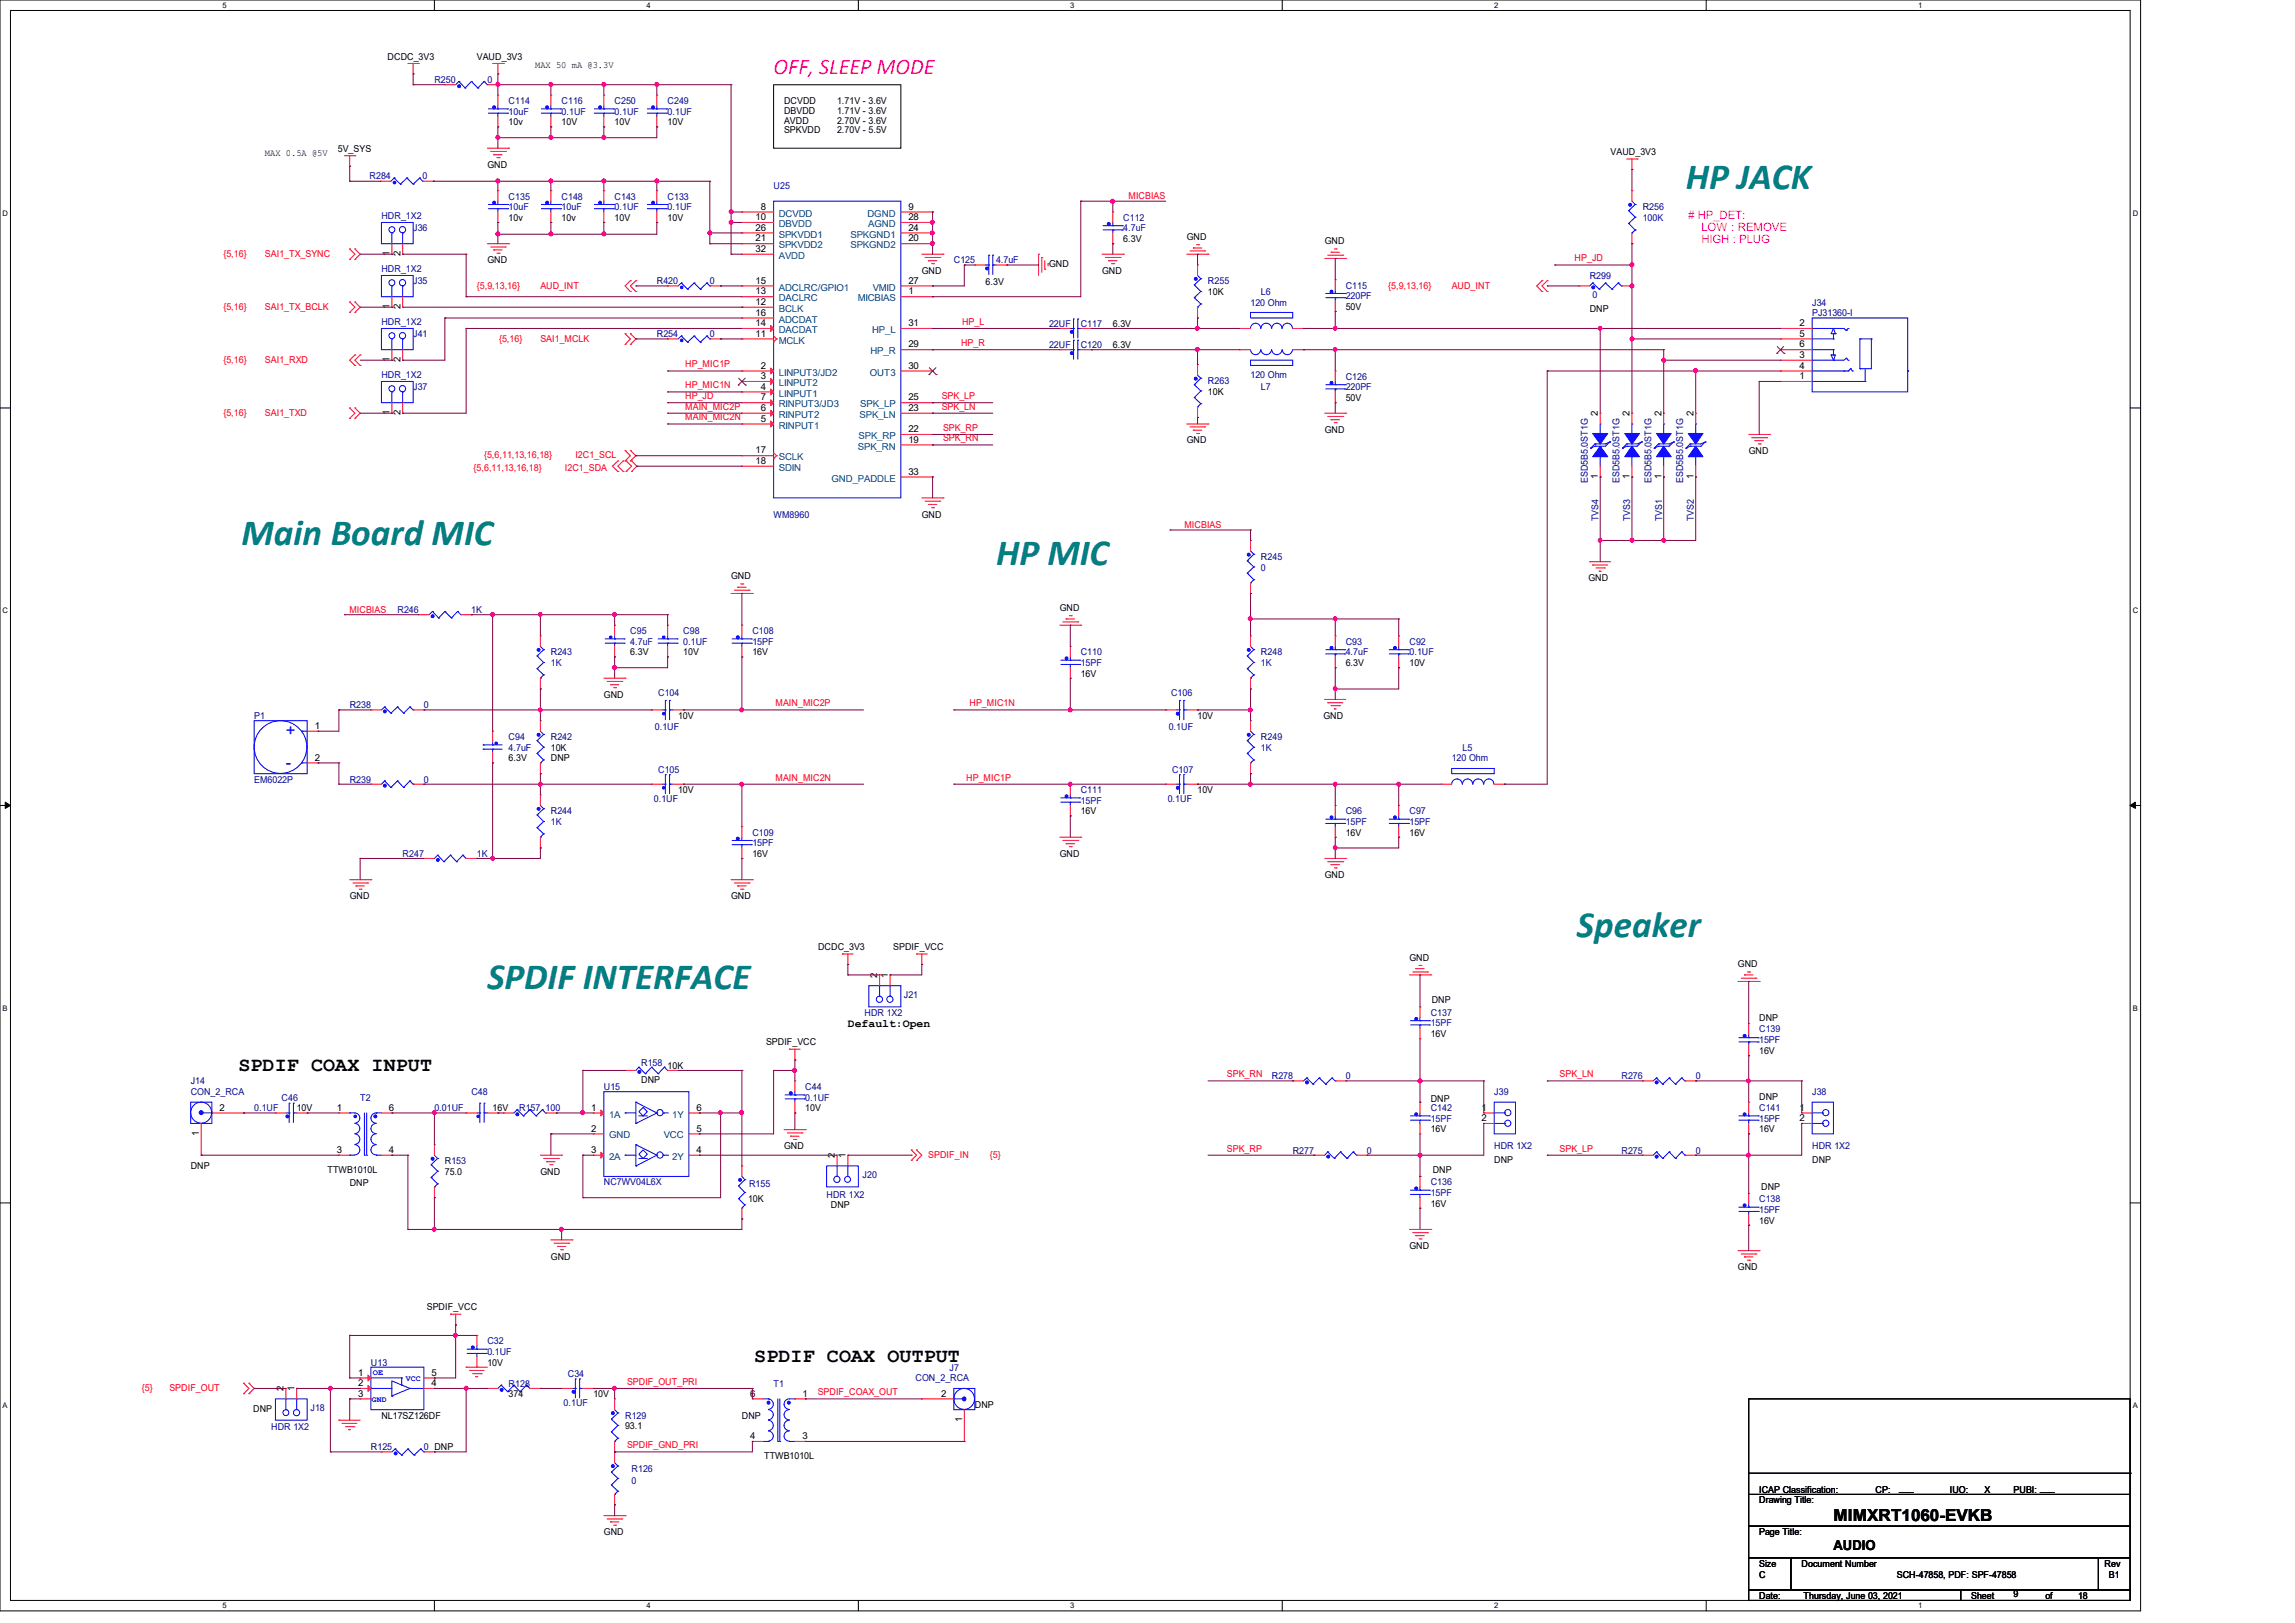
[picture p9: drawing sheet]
<svg xmlns="http://www.w3.org/2000/svg" width="297mm" height="210mm" viewBox="0 0 297 210" stroke-linecap="round" stroke-linejoin="round" font-family="sans-serif">
<defs><g id="words">
<g font-size="4.8" fill="#008080">
<text x="218.2" y="24.4">HP JACK</text>
<text x="31.2" y="70.5">Main Board MIC</text>
<text x="128.9" y="73.2">HP MIC</text>
<text x="204.1" y="121.3">Speaker</text>
<text x="63.1" y="128">SPDIF INTERFACE</text>
</g>
<text font-size="2.9" fill="#f0f" x="100.1" y="9.6">OFF, SLEEP MODE</text>
<g font-size="2.6">
<text x="30.9" y="138.6">SPDIF COAX INPUT</text>
<text x="97.6" y="176.3">SPDIF COAX OUTPUT</text>
</g>
<g font-size="2.2" fill="#00f">
<text x="37" y="95.2">+</text>
<text x="37" y="99.4">-</text>
</g>
<text font-size="2.2" x="237.3" y="196.8">MIMXRT1060-EVKB</text>
<text font-size="1.8" x="237.3" y="200.5">AUDIO</text>
<g font-size="1.5" fill="#f0f">
<text x="218.5" y="28.4"># HP_DET:</text>
<text x="220.2" y="29.9">LOW : REMOVE</text>
<text x="220.2" y="31.4">HIGH : PLUG</text>
</g>
<text font-size="1.5" x="109.7" y="132.9">Default:Open</text>
<g font-size="1.2">
<text x="50.2" y="7.7">DCDC_3V3</text>
<text x="61.7" y="7.7">VAUD_3V3</text>
<text x="69.3" y="8.8">MAX 50 mA @3.3V</text>
<text x="65.8" y="16.2">10v</text>
<text x="72.7" y="16.2">10V</text>
<text x="79.5" y="16.2">10V</text>
<text x="86.4" y="16.2">10V</text>
<text x="101.5" y="13.5">DCVDD</text>
<text x="101.5" y="14.7">DBVDD</text>
<text x="101.5" y="16">AVDD</text>
<text x="101.5" y="17.3">SPKVDD</text>
<text x="108.3" y="13.5">1.71V - 3.6V</text>
<text x="108.3" y="14.7">1.71V - 3.6V</text>
<text x="108.3" y="16">2.70V - 3.6V</text>
<text x="108.3" y="17.3">2.70V - 5.5V</text>
<text x="34.3" y="20.2">MAX 0.5A @5V</text>
<text x="43.7" y="19.6">5V_SYS</text>
<text x="63.1" y="21.7">GND</text>
<text x="208.4" y="20.1">VAUD_3V3</text>
<text x="65.8" y="28.6">10v</text>
<text x="72.7" y="28.6">10v</text>
<text x="79.5" y="28.6">10V</text>
<text x="86.4" y="28.6">10V</text>
<text x="97.8" y="28.5">10</text>
<text x="97.8" y="29.8">26</text>
<text x="98.5" y="27.1">8</text>
<text x="117.6" y="29.8">24</text>
<text x="117.6" y="28.5">28</text>
<text x="117.6" y="27.1">9</text>
<text x="50.4" y="33.2" transform="rotate(-90 50.4 33.2)">1</text>
<text x="51.8" y="33.2" transform="rotate(-90 51.8 33.2)">2</text>
<text x="63.1" y="34">GND</text>
<text x="97.8" y="32.6">32</text>
<text x="97.8" y="31.2">21</text>
<text x="117.6" y="31.2">20</text>
<text x="119.3" y="35.4">GND</text>
<text x="135.8" y="34.6">GND</text>
<text x="142.6" y="35.4">GND</text>
<text x="145.4" y="31.3">6.3V</text>
<text x="153.6" y="31">GND</text>
<text x="171.4" y="31.6">GND</text>
<text x="50.4" y="40" transform="rotate(-90 50.4 40)">1</text>
<text x="51.8" y="40" transform="rotate(-90 51.8 40)">2</text>
<text x="97.8" y="38.1">13</text>
<text x="97.8" y="39.5">12</text>
<text x="97.8" y="36.7">15</text>
<text x="97.8" y="40.9">16</text>
<text x="117.6" y="36.7">27</text>
<text x="117.6" y="38.1">1</text>
<text x="127.5" y="36.9">6.3V</text>
<text x="156.3" y="38.1">10K</text>
<text x="174.2" y="40.1">50V</text>
<text x="205.7" y="40.3">DNP</text>
<text x="50.4" y="46.9" transform="rotate(-90 50.4 46.9)">1</text>
<text x="51.8" y="46.9" transform="rotate(-90 51.8 46.9)">2</text>
<text x="97.8" y="43.6">11</text>
<text x="97.8" y="42.2">14</text>
<text x="98.5" y="47.7">2</text>
<text x="117.6" y="47.7">30</text>
<text x="117.6" y="45">29</text>
<text x="117.6" y="42.2">31</text>
<text x="144" y="42.3">6.3V</text>
<text x="144" y="45">6.3V</text>
<text x="232.9" y="47.7">4</text>
<text x="232.9" y="46.3">3</text>
<text x="232.9" y="45">6</text>
<text x="232.9" y="43.6">5</text>
<text x="232.9" y="42.2">2</text>
<text x="50.4" y="53.8" transform="rotate(-90 50.4 53.8)">1</text>
<text x="51.8" y="53.8" transform="rotate(-90 51.8 53.8)">2</text>
<text x="98.5" y="53.2">6</text>
<text x="98.5" y="49.1">3</text>
<text x="98.5" y="50.4">4</text>
<text x="98.5" y="51.8">7</text>
<text x="117.6" y="53.2">23</text>
<text x="117.6" y="51.8">25</text>
<text x="156.3" y="51.1">10K</text>
<text x="174.2" y="51.9">50V</text>
<text x="206.8" y="53.9" transform="rotate(-90 206.8 53.9)">2</text>
<text x="210.9" y="53.9" transform="rotate(-90 210.9 53.9)">2</text>
<text x="215" y="53.9" transform="rotate(-90 215 53.9)">2</text>
<text x="219.2" y="53.9" transform="rotate(-90 219.2 53.9)">2</text>
<text x="232.9" y="49.1">1</text>
<text x="97.8" y="58.7">17</text>
<text x="98.5" y="54.6">5</text>
<text x="117.6" y="57.3">19</text>
<text x="117.6" y="55.9">22</text>
<text x="153.6" y="57.4">GND</text>
<text x="171.4" y="56">GND</text>
<text x="226.3" y="58.7">GND</text>
<text x="97.8" y="60">18</text>
<text x="117.6" y="61.4">33</text>
<text x="206.8" y="62" transform="rotate(-90 206.8 62)">1</text>
<text x="210.9" y="62" transform="rotate(-90 210.9 62)">1</text>
<text x="215" y="62" transform="rotate(-90 215 62)">1</text>
<text x="219.2" y="62" transform="rotate(-90 219.2 62)">1</text>
<text x="119.3" y="67">GND</text>
<text x="94.6" y="74.9">GND</text>
<text x="205.6" y="75.2">GND</text>
<text x="137.2" y="79">GND</text>
<text x="81.6" y="84.8">6.3V</text>
<text x="88.4" y="84.8">10V</text>
<text x="97.4" y="84.8">16V</text>
<text x="139.9" y="87.5">16V</text>
<text x="174.2" y="86.1">6.3V</text>
<text x="182.4" y="86.1">10V</text>
<text x="40.7" y="94.3">1</text>
<text x="78.1" y="90.3">GND</text>
<text x="87.8" y="93">10V</text>
<text x="155" y="93">10V</text>
<text x="171.3" y="93">GND</text>
<text x="40.7" y="98.4">2</text>
<text x="65.8" y="98.5">6.3V</text>
<text x="71.3" y="97.2">10K</text>
<text x="71.3" y="98.5">DNP</text>
<text x="87.8" y="102.6">10V</text>
<text x="139.9" y="105.4">16V</text>
<text x="155" y="102.6">10V</text>
<text x="97.4" y="110.9">16V</text>
<text x="137.2" y="110.9">GND</text>
<text x="171.4" y="113.6">GND</text>
<text x="174.2" y="108.1">16V</text>
<text x="182.4" y="108.1">16V</text>
<text x="45.3" y="116.3">GND</text>
<text x="94.6" y="116.3">GND</text>
<text x="105.9" y="122.9">DCDC_3V3</text>
<text x="115.6" y="122.9">SPDIF_VCC</text>
<text x="182.4" y="124.3">GND</text>
<text x="224.9" y="125.1">GND</text>
<text x="113.5" y="126.6" transform="rotate(-90 113.5 126.6)">2</text>
<text x="114.9" y="126.6" transform="rotate(-90 114.9 126.6)">1</text>
<text x="185.3" y="129.8">DNP</text>
<text x="99.1" y="135.3">SPDIF_VCC</text>
<text x="185.2" y="134.2">16V</text>
<text x="227.7" y="132.1">DNP</text>
<text x="227.7" y="136.4">16V</text>
<text x="28.4" y="143.7">2</text>
<text x="38.4" y="143.8">10V</text>
<text x="43.6" y="143.7">1</text>
<text x="50.3" y="143.7">6</text>
<text x="63.8" y="143.8">16V</text>
<text x="76.5" y="143.7">1</text>
<text x="83" y="140.1">DNP</text>
<text x="86.4" y="138.3">10K</text>
<text x="90.1" y="143.7">6</text>
<text x="104.2" y="143.8">10V</text>
<text x="185.2" y="142.5">DNP</text>
<text x="191.7" y="143.7">1</text>
<text x="227.7" y="142.3">DNP</text>
<text x="232.9" y="143.7">1</text>
<text x="25.7" y="147" transform="rotate(-90 25.7 147)">1</text>
<text x="43.6" y="149.2">3</text>
<text x="50.3" y="149.2">4</text>
<text x="76.5" y="149.2">3</text>
<text x="76.5" y="146.4">2</text>
<text x="90.1" y="146.4">5</text>
<text x="90.1" y="149.2">4</text>
<text x="101.5" y="148.7">GND</text>
<text x="108" y="149.9" transform="rotate(-90 108 149.9)">2</text>
<text x="109.4" y="149.9" transform="rotate(-90 109.4 149.9)">1</text>
<text x="185.2" y="146.5">16V</text>
<text x="191.7" y="145.1">2</text>
<text x="227.7" y="146.5">16V</text>
<text x="232.9" y="145.1">2</text>
<text x="24.7" y="151.3">DNP</text>
<text x="42.4" y="151.7">TTWB1010L</text>
<text x="45.3" y="153.5">DNP</text>
<text x="57.6" y="152">75.0</text>
<text x="69.9" y="152">GND</text>
<text x="96.8" y="155.6">10K</text>
<text x="185.4" y="151.7">DNP</text>
<text x="193.4" y="150.5">DNP</text>
<text x="227.9" y="154">DNP</text>
<text x="234.5" y="150.5">DNP</text>
<text x="107.5" y="156.3">DNP</text>
<text x="182.4" y="161.6">GND</text>
<text x="185.2" y="156.1">16V</text>
<text x="227.7" y="158.3">16V</text>
<text x="71.3" y="163">GND</text>
<text x="224.9" y="164.3">GND</text>
<text x="55.2" y="169.5">SPDIF_VCC</text>
<text x="46.4" y="178">1</text>
<text x="46.4" y="179.4">2</text>
<text x="55.8" y="179.4">4</text>
<text x="55.8" y="178">5</text>
<text x="63.1" y="176.7">10V</text>
<text x="32.8" y="182.7">DNP</text>
<text x="36.7" y="180" transform="rotate(-90 36.7 180)">2</text>
<text x="38.1" y="180" transform="rotate(-90 38.1 180)">1</text>
<text x="46.4" y="180.7">3</text>
<text x="49.4" y="183.6">NL17SZ126DF</text>
<text x="65.8" y="180.8">374</text>
<text x="76.8" y="180.8">10V</text>
<text x="80.9" y="184.9">93.1</text>
<text x="96" y="183.6">DNP</text>
<text x="97.1" y="180.7">6</text>
<text x="103.8" y="180.7">1</text>
<text x="121.8" y="180.7">2</text>
<text x="124.5" y="184.1" transform="rotate(-90 124.5 184.1)">1</text>
<text x="126.2" y="182.2">DNP</text>
<text x="97.1" y="186.2">4</text>
<text x="98.9" y="188.8">TTWB1010L</text>
<text x="103.8" y="186.2">3</text>
<text x="227.7" y="194.5">Drawing Title:</text>
<text x="227.7" y="193.2">ICAP Classification:</text>
<text x="242.7" y="193.2">CP:</text>
<text x="245.8" y="193">___</text>
<text x="252.3" y="193.2">IUO:</text>
<text x="256.2" y="193.2">_X_</text>
<text x="260.6" y="193.2">PUBI: ___</text>
<text x="78.1" y="198.6">GND</text>
<text x="227.7" y="202.7">Size</text>
<text x="227.7" y="198.6">Page Title:</text>
<text x="233.2" y="202.7">Document Number</text>
<text x="272.4" y="202.7">Rev</text>
<text x="227.7" y="206.9">Date:</text>
<text x="227.7" y="204.1">C</text>
<text x="233.4" y="206.9">Thursday, June 03, 2021</text>
<text x="245.5" y="204.1">SCH-47858, PDF: SPF-47858</text>
<text x="255.1" y="206.9">Sheet</text>
<text x="260.6" y="206.7">9</text>
<text x="264.7" y="206.9">of</text>
<text x="268.9" y="206.9">18</text>
<text x="272.9" y="204.1">B1</text>
</g>
<g font-size="1.2" fill="#000080">
<text x="56.2" y="10.7">R250</text>
<text x="63.1" y="10.7">0</text>
<text x="65.8" y="13.5">C114</text>
<text x="65.8" y="14.9">10uF</text>
<text x="72.7" y="13.5">C116</text>
<text x="72.7" y="14.9">0.1UF</text>
<text x="79.5" y="13.5">C250</text>
<text x="79.5" y="14.9">0.1UF</text>
<text x="86.4" y="13.5">C249</text>
<text x="86.4" y="14.9">0.1UF</text>
<text x="47.8" y="23.2">R284</text>
<text x="54.7" y="23.2">0</text>
<text x="49.4" y="28.3">HDR_1X2</text>
<text x="53.5" y="29.9">J36</text>
<text x="65.8" y="25.8">C135</text>
<text x="65.8" y="27.2">10uF</text>
<text x="72.7" y="25.8">C148</text>
<text x="72.7" y="27.2">10uF</text>
<text x="79.5" y="25.8">C143</text>
<text x="79.5" y="27.2">0.1UF</text>
<text x="86.4" y="25.8">C133</text>
<text x="86.4" y="27.2">0.1UF</text>
<text x="100.1" y="24.4">U25</text>
<text x="145.4" y="28.6">C112</text>
<text x="145.4" y="29.9">4.7uF</text>
<text x="212.6" y="27.2">R256</text>
<text x="212.6" y="28.6">100K</text>
<text x="49.4" y="35.1">HDR_1X2</text>
<text x="123.4" y="34">C125</text>
<text x="128.9" y="34">4.7uF</text>
<text x="49.4" y="42">HDR_1X2</text>
<text x="53.5" y="36.8">J35</text>
<text x="85" y="36.8">R420</text>
<text x="91.9" y="36.8">0</text>
<text x="156.3" y="36.8">R255</text>
<text x="161.8" y="39.5">120 Ohm</text>
<text x="163.2" y="38.1">L6</text>
<text x="174.2" y="37.3">C115</text>
<text x="174.2" y="38.7">220PF</text>
<text x="205.7" y="36.1">R299</text>
<text x="206.1" y="38.6">0</text>
<text x="234.5" y="39.5">J34</text>
<text x="234.5" y="40.9">PJ31360-I</text>
<text x="53.5" y="43.6">J41</text>
<text x="85" y="43.6">R254</text>
<text x="91.9" y="43.6">0</text>
<text x="135.8" y="42.3">22UF</text>
<text x="135.8" y="45">22UF</text>
<text x="139.9" y="42.3">C117</text>
<text x="139.9" y="45">C120</text>
<text x="49.4" y="48.9">HDR_1X2</text>
<text x="53.5" y="50.5">J37</text>
<text x="156.3" y="49.7">R263</text>
<text x="161.8" y="48.9">120 Ohm</text>
<text x="163.2" y="50.5">L7</text>
<text x="174.2" y="49.1">C126</text>
<text x="174.2" y="50.5">220PF</text>
<text x="205.5" y="62.5" transform="rotate(-90 205.5 62.5)">ESD5B5.0ST1G</text>
<text x="209.6" y="62.5" transform="rotate(-90 209.6 62.5)">ESD5B5.0ST1G</text>
<text x="213.7" y="62.5" transform="rotate(-90 213.7 62.5)">ESD5B5.0ST1G</text>
<text x="217.8" y="62.5" transform="rotate(-90 217.8 62.5)">ESD5B5.0ST1G</text>
<text x="100.1" y="67">WM8960</text>
<text x="206.9" y="67.5" transform="rotate(-90 206.9 67.5)">TVS4</text>
<text x="211" y="67.5" transform="rotate(-90 211 67.5)">TVS3</text>
<text x="215.1" y="67.5" transform="rotate(-90 215.1 67.5)">TVS1</text>
<text x="219.2" y="67.5" transform="rotate(-90 219.2 67.5)">TVS2</text>
<text x="163.2" y="72.4">R245</text>
<text x="163.2" y="73.8">0</text>
<text x="51.4" y="79.3">R246</text>
<text x="61" y="79.3">1K</text>
<text x="81.6" y="82">C95</text>
<text x="81.6" y="83.4">4.7uF</text>
<text x="88.4" y="82">C98</text>
<text x="88.4" y="83.4">0.1UF</text>
<text x="97.4" y="82">C108</text>
<text x="97.4" y="83.4">15PF</text>
<text x="174.2" y="83.4">C93</text>
<text x="182.4" y="83.4">C92</text>
<text x="71.3" y="84.8">R243</text>
<text x="71.3" y="86.1">1K</text>
<text x="139.9" y="84.8">C110</text>
<text x="139.9" y="86.1">15PF</text>
<text x="151.5" y="90">C106</text>
<text x="163.2" y="84.8">R248</text>
<text x="163.2" y="86.1">1K</text>
<text x="174.2" y="84.8">4.7uF</text>
<text x="182.4" y="84.8">0.1UF</text>
<text x="32.9" y="93">P1</text>
<text x="45.3" y="91.7">R238</text>
<text x="54.9" y="91.7">0</text>
<text x="65.8" y="95.8">C94</text>
<text x="71.3" y="95.8">R242</text>
<text x="84.7" y="94.4">0.1UF</text>
<text x="85.2" y="90.1">C104</text>
<text x="151.3" y="94.4">0.1UF</text>
<text x="163.2" y="95.8">R249</text>
<text x="32.9" y="101.3">EM6022P</text>
<text x="45.3" y="101.3">R239</text>
<text x="54.9" y="101.3">0</text>
<text x="65.8" y="97.2">4.7uF</text>
<text x="85.2" y="100">C105</text>
<text x="151.7" y="100">C107</text>
<text x="163.2" y="97.2">1K</text>
<text x="187.9" y="98.5">120 Ohm</text>
<text x="189.3" y="97.2">L5</text>
<text x="71.3" y="105.4">R244</text>
<text x="71.3" y="106.7">1K</text>
<text x="84.6" y="103.7">0.1UF</text>
<text x="139.9" y="102.6">C111</text>
<text x="139.9" y="104">15PF</text>
<text x="151.1" y="103.7">0.1UF</text>
<text x="174.2" y="105.4">C96</text>
<text x="174.2" y="106.7">15PF</text>
<text x="182.4" y="105.4">C97</text>
<text x="182.4" y="106.7">15PF</text>
<text x="52.1" y="110.9">R247</text>
<text x="61.7" y="110.9">1K</text>
<text x="97.4" y="108.1">C109</text>
<text x="97.4" y="109.5">15PF</text>
<text x="111.9" y="131.4">HDR 1X2</text>
<text x="117" y="129.1">J21</text>
<text x="185.2" y="131.4">C137</text>
<text x="83" y="137.9">R158</text>
<text x="185.2" y="132.8">15PF</text>
<text x="227.7" y="133.6">C139</text>
<text x="227.7" y="135">15PF</text>
<text x="24.7" y="140.3">J14</text>
<text x="24.7" y="141.7">CON_2_RCA</text>
<text x="32.9" y="143.8">0.1UF</text>
<text x="36.4" y="142.4">C46</text>
<text x="46.6" y="142.4">T2</text>
<text x="56.2" y="143.8">0.01UF</text>
<text x="61" y="141.7">C48</text>
<text x="67.2" y="143.8">R157 100</text>
<text x="78.1" y="141">U15</text>
<text x="104.2" y="141">C44</text>
<text x="104.2" y="142.4">0.1UF</text>
<text x="164.6" y="139.7">R278</text>
<text x="174.2" y="139.7">0</text>
<text x="185.2" y="143.8">C142</text>
<text x="193.4" y="141.7">J39</text>
<text x="209.8" y="139.7">R276</text>
<text x="219.5" y="139.7">0</text>
<text x="227.7" y="143.8">C141</text>
<text x="234.5" y="141.7">J38</text>
<text x="167.3" y="149.3">R277</text>
<text x="176.9" y="149.3">0</text>
<text x="185.2" y="145.2">15PF</text>
<text x="193.4" y="148.7">HDR 1X2</text>
<text x="209.8" y="149.3">R275</text>
<text x="219.5" y="149.3">0</text>
<text x="227.7" y="145.2">15PF</text>
<text x="234.5" y="148.7">HDR 1X2</text>
<text x="57.6" y="150.6">R153</text>
<text x="78.1" y="153.4">NC7WV04L6X</text>
<text x="96.9" y="153.6">R155</text>
<text x="107" y="155">HDR 1X2</text>
<text x="111.6" y="152.4">J20</text>
<text x="185.2" y="153.4">C136</text>
<text x="185.2" y="154.7">15PF</text>
<text x="227.7" y="155.6">C138</text>
<text x="227.7" y="156.9">15PF</text>
<text x="63.1" y="173.9">C32</text>
<text x="48" y="176.7">U13</text>
<text x="63.1" y="175.3">0.1UF</text>
<text x="65.8" y="179.4">R128</text>
<text x="73.5" y="178.2">C34</text>
<text x="100.1" y="179.4">T1</text>
<text x="118.5" y="178.7">CON_2_RCA</text>
<text x="122.9" y="177.4">J7</text>
<text x="35.1" y="185">HDR 1X2</text>
<text x="40.2" y="182.6">J18</text>
<text x="72.9" y="181.9">0.1UF</text>
<text x="80.9" y="183.6">R129</text>
<text x="48" y="187.7">R125</text>
<text x="54.9" y="187.7">0 DNP</text>
<text x="81.7" y="190.4">R126</text>
<text x="81.7" y="192.1">0</text>
</g>
<g font-size="1.2" fill="#004080">
<text x="100.8" y="28">DCVDD</text>
<text x="100.8" y="29.4">DBVDD</text>
<text x="112.3" y="28">DGND</text>
<text x="112.3" y="29.4">AGND</text>
<text x="100.8" y="33.5">AVDD</text>
<text x="100.8" y="32.1">SPKVDD2</text>
<text x="100.8" y="30.7">SPKVDD1</text>
<text x="110.1" y="32.1">SPKGND2</text>
<text x="110.1" y="30.7">SPKGND1</text>
<text x="100.8" y="39">DACLRC</text>
<text x="100.8" y="40.3">BCLK</text>
<text x="100.8" y="37.6">ADCLRC/GPIO1</text>
<text x="100.8" y="41.7">ADCDAT</text>
<text x="111" y="39">MICBIAS</text>
<text x="112.9" y="37.6">VMID</text>
<text x="100.8" y="44.4">MCLK</text>
<text x="100.8" y="43.1">DACDAT</text>
<text x="112.6" y="45.8">HP_R</text>
<text x="112.9" y="43.1">HP_L</text>
<text x="100.8" y="48.6">LINPUT3/JD2</text>
<text x="100.8" y="50">LINPUT2</text>
<text x="100.8" y="51.3">LINPUT1</text>
<text x="100.8" y="52.7">RINPUT3/JD3</text>
<text x="111.3" y="52.7">SPK_LP</text>
<text x="112.6" y="48.6">OUT3</text>
<text x="100.8" y="59.6">SCLK</text>
<text x="100.8" y="55.5">RINPUT1</text>
<text x="100.8" y="54.1">RINPUT2</text>
<text x="111" y="58.2">SPK_RN</text>
<text x="111.1" y="56.8">SPK_RP</text>
<text x="111.2" y="54.1">SPK_LN</text>
<text x="100.8" y="60.9">SDIN</text>
<text x="107.6" y="62.3">GND_PADDLE</text>
<text x="78.8" y="147.3">GND</text>
<text x="78.8" y="144.6">1A</text>
<text x="85.9" y="147.3">VCC</text>
<text x="87" y="144.6">1Y</text>
<text x="78.8" y="150.1">2A</text>
<text x="87" y="150.1">2Y</text>
</g>
<g font-size="1.2" fill="#f00">
<text x="146" y="25.8">MICBIAS</text>
<text x="28.9" y="33.2">{5,16}</text>
<text x="34.3" y="33.2">SAI1_TX_SYNC</text>
<text x="203.8" y="33.8">HP_JD</text>
<text x="28.9" y="40.1">{5,16}</text>
<text x="34.3" y="40.1">SAI1_TX_BCLK</text>
<text x="61.7" y="37.3">{5,9,13,16}</text>
<text x="69.9" y="37.3">AUD_INT</text>
<text x="179.7" y="37.3">{5,9,13,16}</text>
<text x="187.9" y="37.3">AUD_INT</text>
<text x="28.9" y="46.9">{5,16}</text>
<text x="34.3" y="46.9">SAI1_RXD</text>
<text x="64.6" y="44.2">{5,16}</text>
<text x="69.9" y="44.2">SAI1_MCLK</text>
<text x="88.7" y="47.5">HP_MIC1P</text>
<text x="124.4" y="44.8">HP_R</text>
<text x="124.5" y="42">HP_L</text>
<text x="28.9" y="53.8">{5,16}</text>
<text x="34.3" y="53.8">SAI1_TXD</text>
<text x="88.7" y="51.6">HP_JD</text>
<text x="88.7" y="50.2">HP_MIC1N</text>
<text x="88.7" y="53">MAIN_MIC2P</text>
<text x="121.9" y="51.6">SPK_LP</text>
<text x="121.9" y="53">SPK_LN</text>
<text x="62.7" y="59.3">{5,6,11,13,16,18}</text>
<text x="74.5" y="59.3">I2C1_SCL</text>
<text x="88.7" y="54.4">MAIN_MIC2N</text>
<text x="122" y="55.8">SPK_RP</text>
<text x="122" y="57.1">SPK_RN</text>
<text x="61.3" y="60.9">{5,6,11,13,16,18}</text>
<text x="73.1" y="60.9">I2C1_SDA</text>
<text x="153.3" y="68.3">MICBIAS</text>
<text x="45.2" y="79.3">MICBIAS</text>
<text x="100.4" y="91.4">MAIN_MIC2P</text>
<text x="125.5" y="91.4">HP_MIC1N</text>
<text x="100.4" y="101">MAIN_MIC2N</text>
<text x="125" y="101">HP_MIC1P</text>
<text x="158.8" y="139.4">SPK_RN</text>
<text x="201.8" y="139.4">SPK_LN</text>
<text x="120.1" y="149.8">SPDIF_IN</text>
<text x="128.1" y="149.8">{5}</text>
<text x="158.8" y="149">SPK_RP</text>
<text x="201.8" y="149">SPK_LP</text>
<text x="18.4" y="180">{5}</text>
<text x="21.9" y="180">SPDIF_OUT</text>
<text x="81.2" y="179.2">SPDIF_OUT_PRI</text>
<text x="105.8" y="180.5">SPDIF_COAX_OUT</text>
<text x="81.2" y="187.4">SPDIF_GND_PRI</text>
</g>
<g font-size="1.1" fill="#00f">
<text x="48.3" y="177.9">OE</text>
<text x="52.5" y="178.6">VCC</text>
<text x="48.1" y="181.4">GND</text>
</g>
<g font-size="1">
<text x="28.8" y="1">5</text>
<text x="83.7" y="1">4</text>
<text x="138.5" y="1">3</text>
<text x="193.4" y="1">2</text>
<text x="248.2" y="1">1</text>
<text x=".3" y="27.9">D</text>
<text x="276" y="27.9">D</text>
<text x=".3" y="79.4">C</text>
<text x="276" y="79.4">C</text>
<text x=".3" y="130.8">B</text>
<text x="276" y="130.8">B</text>
<text x=".3" y="182.2">A</text>
<text x="276" y="182.2">A</text>
<text x="28.8" y="208.1">5</text>
<text x="83.7" y="208.1">4</text>
<text x="138.5" y="208.1">3</text>
<text x="193.4" y="208.1">2</text>
<text x="248.2" y="208.1">1</text>
</g>
</g></defs>
<path d="M0 0h277v208.4h-277zM1.4 1.4h274.3v205.7h-274.3z" fill="none" stroke="#000" stroke-width=".13"/>
<g fill="#fff">
<path d="M28.8 .1h.5v1.1h-.5z"/>
<path d="M28.8 207.2h.5v1.1h-.5z"/>
</g>
<path d="M56.2 0v1.4M56.2 207.1v1.3" fill="none" stroke="#000" stroke-width=".13"/>
<g fill="#fff">
<path d="M83.7 .1h.5v1.1h-.5z"/>
<path d="M83.7 207.2h.5v1.1h-.5z"/>
</g>
<path d="M111.1 0v1.4M111.1 207.1v1.3" fill="none" stroke="#000" stroke-width=".13"/>
<g fill="#fff">
<path d="M138.5 .1h.6v1.1h-.6z"/>
<path d="M138.5 207.2h.6v1.1h-.6z"/>
</g>
<path d="M165.9 0v1.4M165.9 207.1v1.3" fill="none" stroke="#000" stroke-width=".13"/>
<g fill="#fff">
<path d="M193.4 .1h.5v1.1h-.5z"/>
<path d="M193.4 207.2h.5v1.1h-.5z"/>
</g>
<path d="M220.8 0v1.4M220.8 207.1v1.3" fill="none" stroke="#000" stroke-width=".13"/>
<g fill="#fff">
<path d="M248.2 .1h.6v1.1h-.6z"/>
<path d="M248.2 207.2h.6v1.1h-.6z"/>
<path d="M.3 27.1h.8v1.1h-.8z"/>
<path d="M276 27.1h.7v1.1h-.7z"/>
<path d="M.3 78.5h.8v1.1h-.8z"/>
<path d="M276 78.5h.7v1.1h-.7z"/>
</g>
<path d="M0 52.8h1.4M275.7 52.8h1.3" fill="none" stroke="#000" stroke-width=".13"/>
<g fill="#fff">
<path d="M.3 129.9h.7v1.1h-.7z"/>
<path d="M276 129.9h.6v1.1h-.6z"/>
</g>
<path d="M0 104.2h1.4M275.7 104.2h1.3" fill="none" stroke="#000" stroke-width=".13"/>
<path d="M.7 103.8l.7 .4-.7 .4zM275.7 104.2l.7-.4v.8z" fill="#000" stroke="#000" stroke-width=".13"/>
<g fill="#fff">
<path d="M.3 181.4h.7v1.1h-.7z"/>
<path d="M276 181.4h.6v1.1h-.6z"/>
</g>
<g fill="none" stroke="#000" stroke-width=".13">
<path d="M100.1 11h16.5v8.2h-16.5zM0 155.7h1.4M275.7 155.7h1.3M226.3 193.4h49.4v4.1h-49.4zM226.3 197.5h49.4v4.1h-49.4zM226.3 181h49.4v12.4h-49.4zM226.3 190.6h49.4M275.7 190.6h.1M226.3 201.6h5.5v4.1h-5.5zM226.3 205.7h27.4v1.4h-27.4zM231.8 201.6h39.8v4.1h-39.8zM253.7 205.7h22v1.4h-22z"/>
<path d="M271.6 201.6h4.1v4.1h-4.1z"/>
</g>
<g fill="none" stroke="#f00" stroke-width=".13">
<path d="M52.8 8.2h1.3M53.5 9.6h.1M53.5 8.2v1.4M54.1 8.2h.1M57.6 11h.1M57.6 11h1.4M63.1 19.2h2.7M63.1 11h1.3M63.5 19.6h1.9M63.8 8.2h1.4M64.4 9.6h.1M64.4 11h.1"/>
<path d="M64.4 12.3h.1M64.4 16.4h.1M64.4 8.2v1.4M64.4 12.3v1.4M64.4 15.1v1.3M65.2 8.2h.1M65.4 19.6h.1M65.8 19.2h.1M71.3 12.3h.1M71.3 16.4h.1M71.3 12.3v1.4M71.3 15.1v1.3"/>
<path d="M78.1 12.3h.1M78.1 16.4h.1M78.1 12.3v1.4M78.1 15.1v1.3M85 12.3h.1M85 16.4h.1M85 12.3v1.4M85 15.1v1.3M44.6 20.2h1.3M45.3 21.5h.1M45.3 32.2h.1M45.3 33.6h.1"/>
<path d="M45.3 39.1h.1M45.3 20.2v1.3M45.3 32.2l.6 .7-.6 .7M45.3 39.1l.6 .7-.6 .6M45.9 20.2h.1M45.9 33.6h.1M45.9 32.2h.1M45.9 39.1h.1M45.9 32.2l.7 .7-.7 .7M45.9 39.1l.7 .7-.7 .6M49.2 23.5h.1M49.2 23.5h1.4"/>
<path d="M50.7 39.8h.1M50.7 32.9h.1M50.7 31.5v1.4M50.7 38.4v1.4M52.1 39.8h.1M52.1 32.9h.1M52.1 31.5v1.4M52.1 38.4v1.4M54.7 23.5h1.4M56.1 23.5h.1M63.1 31.5h2.7M63.5 32h1.9"/>
<path d="M63.9 20h.1M63.9 32.3h.1M63.9 20h1.1M63.9 32.3h1.1M64.3 20.4h.3M64.3 32.8h.3M64.4 24.7h.1M64.4 28.8h.1M64.4 24.7v1.3M64.4 27.4v1.4M64.6 20.4h.1M64.6 32.8h.1"/>
<path d="M65.4 32h.1M65.8 31.5h.1M71.3 24.7h.1M71.3 28.8h.1M71.3 24.7v1.3M71.3 27.4v1.4M78.1 24.7h.1M78.1 28.8h.1M78.1 24.7v1.3M78.1 27.4v1.4M81.6 36.3h.1M81.6 37.7h.1"/>
<path d="M81.6 36.3l-.7 .7 .7 .7M82.3 36.3h.1M82.3 37.7h.1M82.3 36.3l-.7 .7 .7 .7M85 24.7h.1M85 28.8h.1M85 24.7v1.3M85 27.4v1.4M86.4 37h.1M86.4 37h1.4M91.9 37h1.4M93.3 37h.1"/>
<path d="M96 38.4h.1M96 39.8h.1M96 32.9h.1M96 37h.1M96 27.4h.1M96 31.5h.1M96 28.8h.1M96 30.1h.1M96 31.5h4.1M96 32.9h4.1M96 37h4.1M96 30.1h4.1"/>
<path d="M96 28.8h4.1M96 27.4h4.1M96 38.4h4.1M96 39.8h4.1M116.6 31.5h4.1M116.6 37h4.1M116.6 30.1h4.1M116.6 28.8h4.1M116.6 27.4h4.1M116.6 38.4h4.1M119.3 32.9h2.7M119.7 33.3h1.9"/>
<path d="M120.1 33.7h.1M120.1 33.7h1.1M120.6 34.1h.2M120.7 37h.1M120.7 31.5h.1M120.7 30.1h.1M120.7 28.8h.1M120.7 27.4h.1M120.7 38.4h.1M120.8 34.1h.1M121.6 33.3h.1M122 32.9h.1"/>
<path d="M126.2 34.3h.1M126.2 34.3h1.4M128.9 34.3h1.4M130.3 34.3h.1M134.4 32.9h.1M134.4 32.9v2.7M134.8 33.3h.1M134.8 33.3v1.9M135.2 34.8h.1M135.2 33.7v1.1M135.6 34.1h.1M135.6 34.1v.3"/>
<path d="M142.6 32.9h2.8M143 33.3h1.9M143.5 33.7h.1M143.5 33.7h1.1M143.8 34.1h.3M144 27.4h.1M144 31.5h.1M144 27.4v1.4M144 30.1v1.4M144.1 34.1h.1M144.9 33.3h.1M145.4 32.9h.1"/>
<path d="M153.6 32.9h2.7M154 32.5h1.9M154.4 32.1h.1M154.4 32.1h1.1M154.9 31.7h.2M155 34.3h.1M155 34.3v1.3M155 39.8v1.3M155.1 31.7h.1M155.9 32.5h.1M156.3 32.9h.1M171.4 33.4h2.8"/>
<path d="M171.8 33h2M172.3 32.6h.1M172.3 32.6h1.1M172.7 32.2h.2M172.8 36.2h.1M172.8 36.2v1.3M172.8 38.9v1.4M172.9 32.2h.1M173.8 33h.1M174.2 33.4h.1M199.6 36.3h.1M199.6 37.7h.1"/>
<path d="M199.6 36.3l-.7 .7 .7 .7M200.2 36.3h.1M200.2 37.7h.1M200.2 36.3l-.6 .7 .6 .7M204.3 37h.1M204.3 37h1.4M209.8 37h1.4M210.5 20.6h1.4M211.2 21.9h.1M211.2 24.7h.1M211.2 31.5h.1M211.2 37h.1"/>
<path d="M211.2 20.6v1.3M211.2 24.7v1.3M211.2 30.1v1.4M211.9 20.6h.1M45.3 40.4h.1M45.3 52.8h.1M45.3 54.1h.1M45.3 52.8l.6 .7-.6 .6M45.9 40.4h.1M45.9 45.9h.1M45.9 47.3h.1M45.9 54.1h.1"/>
<path d="M45.9 52.8h.1M45.9 45.9l-.6 .7 .6 .7M45.9 52.8l.7 .7-.7 .6M46.6 45.9h.1M46.6 47.3h.1M46.6 45.9l-.7 .7 .7 .7M50.7 46.6h.1M50.7 53.5h.1M50.7 45.3v1.3M50.7 52.1v1.4M52.1 46.6h.1M52.1 53.5h.1"/>
<path d="M52.1 45.3v1.3M52.1 52.1v1.4M80 59.6h.1M80 59.6l-.8 .7 .8 .7M80.6 59.6h.1M80.6 59.6l-.6 .7 .6 .7M80.9 59.6h.1M80.9 58.3h.1M80.9 43.2h.1M80.9 44.6h.1M80.9 58.3l.7 .7-.7 .6M80.9 43.2l.7 .7-.7 .7"/>
<path d="M81 59.6h.1M81 59.6l.7 .7-.7 .7M81.6 58.3h.1M81.6 59.6h.1M81.6 44.6h.1M81.6 43.2h.1M81.6 58.3l.7 .7-.7 .6M81.6 43.2l.7 .7-.7 .7M81.7 59.6h.1M81.7 59.6l.7 .7-.7 .7M86.4 43.9h.1M86.4 43.9h1.4"/>
<path d="M91.9 43.9h1.4M93.3 43.9h.1M96 59h.1M96 54.9h.1M96 53.5h.1M96 43.9h.1M96 48h.1M96 49.4h.1M96 50.7h.1M96 52.1h.1M96 41.1h.1M96 42.5h.1"/>
<path d="M96 53.5h4.1M96 54.9h4.1M96 59h4.1M96 52.1h4.1M96 48h4.1M96 42.5h4.1M96 43.9h4.1M96 49.4h4.1M96 50.7h4.1M96 41.1h4.1M100.1 59.4h.1M100.1 44.2h.1"/>
<path d="M100.1 58.6l.4 .4M100.1 43.5l.4 .4M100.5 59h.1M100.5 43.9h.1M100.5 59l-.4 .4M100.5 43.9l-.4 .3M116.6 53.5h4.1M116.6 56.2h4.1M116.6 57.6h4.1M116.6 52.1h4.1M116.6 48h4.1M116.6 45.3h4.1"/>
<path d="M116.6 42.5h4.1M120.7 57.6h.1M120.7 56.2h.1M120.7 53.5h.1M120.7 52.1h.1M120.7 48h.1M120.7 45.3h.1M120.7 42.5h.1M137.2 42.5h.1M137.2 45.3h.1M137.2 45.3h1.3M137.2 42.5h1.3"/>
<path d="M139.9 45.3h1.4M139.9 42.5h1.4M141.3 42.5h.1M141.3 45.3h.1M153.6 54.9h2.7M154 55.2h1.9M154.4 55.7h.1M154.4 55.7h1.1M154.9 56.1h.2M155 47.2h.1M155 54h.1M155 41.1h.1"/>
<path d="M155 47.2v1.4M155 52.7v1.3M155.1 56.1h.1M155.9 55.2h.1M156.3 54.9h.1M160.4 42.5h.1M160.4 45.3h.1M160.4 45.3h1.4M160.4 42.5h1.4M167.3 45.3h1.4M167.3 42.5h1.4M168.7 42.5h.1"/>
<path d="M168.7 45.3h.1M171.4 53.5h2.8M171.8 53.9h2M172.3 54.3h.1M172.3 54.3h1.1M172.7 54.7h.2M172.8 40.3h.1M172.8 48h.1M172.8 52.1h.1M172.8 48v1.4M172.8 50.7v1.4M172.9 54.7h.1"/>
<path d="M173.8 53.9h.1M174.2 53.5h.1M207.1 53.5h.1M207.1 53.5v1.4M211.2 53.5h.1M211.2 53.5v1.4M215.3 53.5h.1M215.3 53.5v1.4M219.5 53.5h.1M219.5 53.5v1.4M226.3 56.2h2.7M226.7 56.6h1.9"/>
<path d="M227.1 57h.1M227.1 57h1.1M227.5 57.4h.3M227.8 57.4h.1M228.6 56.6h.1M229 56.2h.1M230.4 49.4h.1M230.4 48h.1M230.4 46.6h.1M230.4 45.3h.1M230.4 43.9h.1M230.4 42.5h.1"/>
<path d="M230.4 48h4.1M230.4 45.3h4.1M230.4 42.5h4.1M230.4 43.9h4.1M230.4 49.4h4.1M230.4 46.6h4.1M54.1 79.5h.1M54.1 79.5h1.4M59.6 79.5h1.4M61 79.5h.1M80 61h.1M80.6 61h.1"/>
<path d="M81 61h.1M81.7 61h.1M94.6 76.8h2.8M95 76.4h1.9M95.5 76h.1M95.5 76h1.1M95.8 75.6h.3M96 60.3h.1M96 60.3h4.1M96.1 75.6h.1M96.9 76.4h.1M97.4 76.8h.1"/>
<path d="M116.6 61.7h4.1M119.3 64.4h2.7M119.7 64.9h1.9M120.1 65.3h.1M120.1 65.3h1.1M120.6 65.7h.2M120.7 61.7h.1M120.8 65.7h.1M121.6 64.9h.1M122 64.4h.1M138.4 79.7h.2M138.6 79.7h.1"/>
<path d="M161.8 69.9h.1M161.8 76.8h.1M161.8 69.9v1.4M161.8 75.4v1.4M205.7 72.7h.1M205.7 72.7h2.7M206.1 73.1h.1M206.1 73.1h2M206.5 73.5h1.1M207 73.9h.1M207 73.9h.2M207.1 61.7h.1"/>
<path d="M207.1 60.3v1.4M207.6 73.5h.1M211.2 61.7h.1M211.2 60.3v1.4M215.3 61.7h.1M215.3 60.3v1.4M219.5 61.7h.1M219.5 60.3v1.4M39.8 98.7h1.3M39.8 94.6h1.3M41.1 98.7h.1M41.1 94.6h.1"/>
<path d="M48 91.9h.1M48 91.9h1.4M53.5 91.9h1.4M54.9 91.9h.1M63.8 94.6h.1M63.8 98.7h.1M63.8 94.6v1.4M63.8 97.4v1.3M69.9 93.3h.1M69.9 82.3h.1M69.9 89.2h.1M69.9 82.3v1.4"/>
<path d="M69.9 87.8v1.4M69.9 93.3v1.3M69.9 98.7v1.4M78.1 87.8h2.8M78.6 88.2h1.9M79 88.6h.1M79 88.6h1.1M79.4 89h.3M79.5 80.9h.1M79.5 85h.1M79.5 80.9v1.4M79.5 83.7v1.3"/>
<path d="M79.7 89h.1M80.5 88.2h.1M80.9 87.8h.1M84.3 91.9h.1M84.3 91.9h1.4M86.4 80.9h.1M86.4 85h.1M86.4 80.9v1.4M86.4 83.7v1.3M87.1 91.9h1.3M88.4 91.9h.1M96 80.9h.1"/>
<path d="M96 85h.1M96 80.9v1.4M96 83.7v1.3M137.2 80.9h2.7M137.5 80.5h2M138 80.1h.1M138 80.1h1.1M138.5 83.7h.1M138.5 87.8h.1M138.5 83.7v1.3M138.5 86.4v1.4M139.5 80.5h.1"/>
<path d="M139.9 80.9h.1M150.9 91.9h.1M150.9 91.9h1.3M153.6 91.9h1.4M155 91.9h.1M161.8 82.3h.1M161.8 89.2h.1M161.8 93.3h.1M161.8 82.3v1.4M161.8 87.8v1.4M161.8 93.3v1.3M161.8 98.7v1.4"/>
<path d="M171.4 90.5h.1M171.4 90.5h2.8M171.8 90.9h.1M171.8 90.9h2M172.3 91.3h1.1M172.7 91.7h.1M172.7 91.7h.2M172.8 82.3h.1M172.8 86.4h.1M172.8 82.3v1.4M172.8 85v1.4M173.4 91.3h.1"/>
<path d="M181 82.3h.1M181 86.4h.1M181 82.3v1.4M181 85v1.4M45.3 113.8h2.7M45.7 114.3h1.9M46.1 114.6h.1M46.1 114.6h1.1M46.5 115.1h.2M46.7 115.1h.1M47.6 114.3h.1M48 113.8h.1"/>
<path d="M48 101.5h.1M48 101.5h1.4M53.5 101.5h1.4M54.9 111.1h.1M54.9 101.5h.1M54.9 111.1h1.3M60.3 111.1h1.4M61.7 111.1h.1M69.9 100.1h.1M69.9 102.9h.1M69.9 109.7h.1M69.9 102.9v1.3"/>
<path d="M69.9 108.3v1.4M84.3 101.5h.1M84.3 101.5h1.4M87.1 101.5h1.3M88.4 101.5h.1M94.6 113.8h2.8M95 114.3h1.9M95.5 114.6h.1M95.5 114.6h1.1M95.8 115.1h.3M96 107h.1M96 111.1h.1"/>
<path d="M96 107v1.3M96 109.7v1.4M96.1 115.1h.1M96.9 114.3h.1M97.4 113.8h.1M137.2 108.3h2.7M137.5 108.8h2M138 109.2h.1M138 109.2h1.1M138.4 109.6h.2M138.5 101.5h.1M138.5 105.6h.1"/>
<path d="M138.5 101.5v1.4M138.5 104.2v1.4M138.6 109.6h.1M139.5 108.8h.1M139.9 108.3h.1M150.9 101.5h.1M150.9 101.5h1.3M153.6 101.5h1.4M155 101.5h.1M161.8 100.1h.1M171.4 111.1h2.8M171.8 111.5h2"/>
<path d="M172.3 111.9h.1M172.3 111.9h1.1M172.7 112.3h.2M172.8 104.2h.1M172.8 108.3h.1M172.8 104.2v1.4M172.8 107v1.3M172.9 112.3h.1M173.8 111.5h.1M174.2 111.1h.1M181 104.2h.1M181 108.3h.1"/>
<path d="M181 104.2v1.4M181 107v1.3M186.5 101.5h.1M186.5 101.5h1.4M193.4 101.5h1.3M194.7 101.5h.1M80.9 138.5h.1M80.9 138.5h1.4M86.4 138.5h1.4M87.8 138.5h.1M102.2 135.8h.1M102.2 135.8h1.3"/>
<path d="M102.9 137.2h.1M102.9 139.9h.1M102.9 135.8v1.4M102.9 139.9v1.4M109 123.4h.1M109 123.4h1.4M109.7 124.8h.1M109.7 123.4v1.4M113.8 126.2h.1M113.8 126.2v1.4M115.2 126.2h.1M115.2 126.2v1.4"/>
<path d="M118.6 123.4h.1M118.6 123.4h1.4M119.3 124.8h.1M119.3 123.4v1.4M167.3 139.9h.1M167.3 139.9h1.4M172.8 139.9h1.4M174.2 139.9h.1M182.4 126.2h2.8M182.8 125.8h1.9M183.2 125.3h.1M183.2 125.3h1.1"/>
<path d="M183.6 124.9h.3M183.8 130.3h.1M183.8 134.4h.1M183.8 130.3v1.4M183.8 133v1.4M183.9 124.9h.1M184.7 125.8h.1M185.2 126.2h.1M212.6 139.9h.1M212.6 139.9h1.4M218.1 139.9h1.4M219.5 139.9h.1"/>
<path d="M224.9 127h2.8M225.3 126.6h1.9M225.8 126.2h.1M225.8 126.2h1.1M226.1 125.8h.3M226.3 132.5h.1M226.3 136.6h.1M226.3 132.5v1.4M226.3 135.2v1.4M226.4 125.8h.1M227.2 126.6h.1M227.7 127h.1"/>
<path d="M26 149.5h.1M26 145.4v4.1M27.4 144h4.1M31.5 144h.1M35.6 144h.1M35.6 144h1.4M38.4 144h1.4M39.8 144h.1M43.9 149.5h.1M43.9 144h.1M43.9 149.5h1.4M43.9 144h1.4"/>
<path d="M49.4 149.5h1.3M49.4 144h1.3M50.7 144h.1M50.7 149.5h.1M56.2 148.1h.1M56.2 155h.1M56.2 148.1v1.4M56.2 153.6v1.4M60.3 144h.1M60.3 144h1.4M63.1 144h1.3M64.4 144h.1"/>
<path d="M65.2 144h.1M65.2 144h1.3M69.9 149.5h2.8M70.4 149.9h1.9M70.6 144h1.4M70.7 150.3h.1M70.7 150.3h1.1M71.2 150.7h.3M71.5 150.7h.1M72 144h.1M72.3 149.9h.1M72.7 149.5h.1"/>
<path d="M76.8 149.5h.1M76.8 146.7h.1M76.8 144h.1M76.8 149.5h1.3M76.8 144h1.3M76.8 146.7h1.3M89.2 149.5h1.3M89.2 144h1.3M89.2 146.7h1.3M90.5 146.7h.1M90.5 144h.1M90.5 149.5h.1"/>
<path d="M96 150.9h.1M96 157.7h.1M96 150.9v1.3M96 156.3v1.4M101.5 146.2h2.7M101.9 146.6h1.9M102.3 147h.1M102.3 147h1.1M102.7 147.4h.3M102.9 144h.1M102.9 142.6v1.4M103 147.4h.1"/>
<path d="M103.8 146.6h.1M104.2 146.2h.1M108.3 149.5h.1M108.3 149.5v1.4M109.7 149.5h.1M109.7 149.5v1.4M117.9 150.2h.1M117.9 148.8h.1M117.9 148.8l.7 .7-.7 .7M118.6 150.2h.1M118.6 148.8h.1M118.6 148.8l.7 .7-.7 .7"/>
<path d="M170.1 149.5h.1M170.1 149.5h1.3M175.6 149.5h1.3M176.9 149.5h.1M182.4 159.1h2.8M182.8 159.5h1.9M183.2 159.9h.1M183.2 159.9h1.1M183.8 142.6h.1M183.8 146.7h.1M183.8 152.2h.1M183.8 156.3h.1"/>
<path d="M183.8 142.6v1.4M183.8 145.4v1.3M183.8 152.2v1.4M183.8 155v1.3M184.7 159.5h.1M185.2 159.1h.1M192 144h.1M192 145.4h.1M192 144h1.4M192 145.4h1.4M212.6 149.5h.1M212.6 149.5h1.4"/>
<path d="M218.1 149.5h1.4M219.5 149.5h.1M226.3 142.6h.1M226.3 146.7h.1M226.3 154.4h.1M226.3 158.5h.1M226.3 142.6v1.4M226.3 145.4v1.3M226.3 154.4v1.4M226.3 157.2v1.3M233.2 144h.1M233.2 145.4h.1"/>
<path d="M233.2 144h1.3M233.2 145.4h1.3M31.5 179h.1M31.5 179l.7 .7-.7 .6M32.2 179h.1M32.2 179l.7 .7-.7 .6M37 179.7h.1M37 179.7v1.3M38.4 179.7h.1M38.4 179.7v1.3M46.6 178.3h.1M46.6 179.7h.1"/>
<path d="M46.6 179.7h1.4M46.6 178.3h1.4M54.9 179.7h1.3M54.9 178.3h1.3M56.2 179.7h.1M56.2 178.3h.1M58.3 170.1h.1M58.3 170.1h1.3M59 171.4h.1M59 170.1v1.3M60.3 176.9h.1M60.3 176.9h2.8"/>
<path d="M60.7 177.3h.1M60.7 177.3h2M61.2 177.8h1.1M61.6 178.1h.1M61.6 178.1h.2M61.7 172.8h.1M61.7 176.9h.1M61.7 172.8v1.4M61.7 175.6v1.3M62.3 177.8h.1M63.1 179.7h.1M63.1 179.7h1.3"/>
<path d="M68.6 179.7h1.3M69.9 179.7h.1M71.3 160.4h2.7M71.7 160.9h1.9M72.1 161.3h.1M72.1 161.3h1.1M72.6 161.7h.2M72.7 179.7h.1M72.7 179.7h1.3M72.8 161.7h.1M73.6 160.9h.1M74 160.4h.1"/>
<path d="M75.4 179.7h1.4M76.8 179.7h.1M183.6 160.3h.3M183.9 160.3h.1M224.9 161.8h2.8M225.3 162.3h1.9M225.8 162.6h.1M225.8 162.6h1.1M226.1 163.1h.3M226.4 163.1h.1M227.2 162.3h.1M227.7 161.8h.1"/>
<path d="M31.5 180.3h.1M32.2 180.3h.1M43.9 183.8h.1M43.9 183.8h2.7M44.3 184.2h.1M44.3 184.2h1.9M44.7 184.6h1.1M45.1 185h.1M45.1 185h.3M45.8 184.6h.1M46.6 181h.1M46.6 181h1.4"/>
<path d="M49.4 187.9h.1M49.4 187.9h1.3M54.9 187.9h1.3M56.2 187.9h.1M78.1 196.1h2.8M78.6 196.6h1.9M79 196.9h.1M79 196.9h1.1M79.4 197.4h.3M79.5 181h.1M79.5 187.9h.1M79.5 194.7h.1"/>
<path d="M79.5 181v1.4M79.5 186.5v2.8M79.5 193.4v1.3M79.7 197.4h.1M80.5 196.6h.1M80.9 196.1h.1M97.4 181h.1M97.4 186.5h.1M97.4 181h1.3M97.4 186.5h1.3M102.9 181h1.3M102.9 186.5h1.3"/>
<path d="M104.2 186.5h.1M104.2 181h.1M119.3 181h.1M119.3 181h4.1M124.8 186.5h.1M124.8 182.4v4.1"/>
</g>
<g fill="none" stroke="#00f" stroke-width=".13">
<path d="M59.4 10.5h.1M59.4 10.5l-.4 .5M59.4 10.5l.8 .9M60.2 11.4h.1M61 10.5h.1M61 10.5l-.8 .9M61 10.5l.8 .9M61.8 11.4h.1M62.7 10.5h.1M62.7 10.5l-.9 .9M62.7 10.5l.4 .5M63.1 11h.1"/>
<path d="M63.2 14.6h2.5M63.2 14.1h2.5M64.4 14.6h.1M64.4 14.1h.1M64.4 13.7v.4M64.4 14.6v.5M65.7 14.6h.1M65.7 14.1h.1M70.1 14.6h2.5M70.1 14.1h2.5M71.3 14.6h.1M71.3 14.1h.1"/>
<path d="M71.3 13.7v.4M71.3 14.6v.5M72.6 14.6h.1M72.6 14.1h.1M76.9 14.6h2.5M76.9 14.1h2.5M78.1 14.6h.1M78.1 14.1h.1M78.1 13.7v.4M78.1 14.6v.5M79.4 14.6h.1M79.4 14.1h.1"/>
<path d="M83.8 14.6h2.5M83.8 14.1h2.5M85 14.6h.1M85 14.1h.1M85 13.7v.4M85 14.6v.5M86.3 14.6h.1M86.3 14.1h.1M49.4 35.6h4.1v2.8h-4.1zM49.4 28.8h4.1v2.7h-4.1zM50.7 37h.1M50.7 30.1h.1"/>
<path d="M50.7 30.1v1.4M50.7 37v1.4M51 23h.1M51 23l-.4 .5M51 23l.8 .8M51.8 23.8h.1M52.1 37h.1M52.1 30.1h.1M52.1 30.1v1.4M52.1 37v1.4M52.7 23h.1M52.7 23l-.9 .8"/>
<path d="M52.7 23l.8 .8M53.5 23.8h.1M54.3 23h.1M54.3 23l-.8 .8M54.3 23l.4 .5M54.7 23.5h.1M63.2 27h2.5M63.2 26.5h2.5M64.4 27h.1M64.4 26.5h.1M64.4 26v.5M64.4 27v.4"/>
<path d="M65.7 27h.1M65.7 26.5h.1M70.1 27h2.5M70.1 26.5h2.5M71.3 27h.1M71.3 26.5h.1M71.3 26v.5M71.3 27v.4M72.6 27h.1M72.6 26.5h.1M76.9 27h2.5M76.9 26.5h2.5"/>
<path d="M78.1 27h.1M78.1 26.5h.1M78.1 26v.5M78.1 27v.4M79.4 27h.1M79.4 26.5h.1M83.8 27h2.5M83.8 26.5h2.5M85 27h.1M85 26.5h.1M85 26v.5M85 27v.4"/>
<path d="M86.3 27h.1M86.3 26.5h.1M88.2 36.6h.1M88.2 36.6l-.4 .4M88.2 36.6l.8 .8M89 37.4h.1M89.8 36.6h.1M89.8 36.6l-.8 .8M89.8 36.6l.8 .8M90.6 37.4h.1M91.5 36.6h.1M91.5 36.6l-.9 .8"/>
<path d="M91.5 36.6l.4 .4M91.9 37h.1M100.1 26h16.5v38.4h-16.5zM127.6 34.3h.4M128 33h.1M128 34.3h.1M128 33v2.5M128.5 33h.1M128.5 34.3h.1M128.5 33v2.5M128.5 34.3h.4M142.7 29.8h2.5"/>
<path d="M142.7 29.2h2.5M144 29.8h.1M144 29.2h.1M144 28.8v.4M144 29.8v.3M145.2 29.8h.1M145.2 29.2h.1M154.6 36.9h.1M154.6 38.5h.1M154.6 36.9l.8 .8M154.6 38.5l.8 .8M155 39.8h.1"/>
<path d="M155 35.6l.4 .5M155.4 36.1h.1M155.4 37.7h.1M155.4 39.3h.1M155.4 36.1l-.8 .8M155.4 37.7l-.8 .8M155.4 39.3l-.4 .5M171.6 38.5h2.4M171.6 38h2.4M172.8 38.5h.1M172.8 38h.1M172.8 37.5v.5"/>
<path d="M172.8 38.5v.4M174 38.5h.1M174 38h.1M206.1 36.6h.1M206.1 36.6l-.4 .4M206.1 36.6l.9 .8M207 37.4h.1M207.8 36.6h.1M207.8 36.6l-.8 .8M207.8 36.6l.8 .8M208.6 37.4h.1M209.4 36.6h.1"/>
<path d="M209.4 36.6l-.8 .8M209.4 36.6l.4 .4M209.8 37h.1M210.8 27.3h.1M210.8 28.9h.1M210.8 27.3l.8 .8M210.8 28.9l.8 .9M211.2 30.1h.1M211.2 26l.4 .5M211.6 26.5h.1M211.6 28.1h.1M211.6 29.8h.1"/>
<path d="M211.6 26.5l-.8 .8M211.6 28.1l-.8 .8M211.6 29.8l-.4 .3M49.4 42.5h4.1v2.8h-4.1zM49.4 49.4h4.1v2.7h-4.1zM50.7 43.9h.1M50.7 50.7h.1M50.7 43.9v1.4M50.7 50.7v1.4M52.1 43.9h.1M52.1 50.7h.1M52.1 43.9v1.4"/>
<path d="M52.1 50.7v1.4M88.2 43.5h.1M88.2 43.5l-.4 .4M88.2 43.5l.8 .8M89 44.3h.1M89.8 43.5h.1M89.8 43.5l-.8 .8M89.8 43.5l.8 .8M90.6 44.3h.1M91.5 43.5h.1M91.5 43.5l-.9 .8M91.5 43.5l.4 .4"/>
<path d="M91.9 43.9h.1M138.5 42.5h.4M138.5 45.3h.4M138.9 41.3h.1M138.9 42.5h.1M138.9 44h.1M138.9 45.3h.1M138.9 41.3v2.4M138.9 44v2.5M139.5 41.3h.1M139.5 42.5h.1M139.5 44h.1"/>
<path d="M139.5 45.3h.1M139.5 41.3v2.4M139.5 44v2.5M139.5 42.5h.4M139.5 45.3h.4M154.6 49.8h.1M154.6 51.4h.1M154.6 49.8l.8 .8M154.6 51.4l.8 .8M155 52.7h.1M155 48.6l.4 .3M155.4 48.9h.1"/>
<path d="M155.4 50.6h.1M155.4 52.2h.1M155.4 48.9l-.8 .9M155.4 50.6l-.8 .8M155.4 52.2l-.4 .5M161.8 42.5a.66 .66 0 0 1 .7-.7 .66 .66 0 0 1 .7 .7M161.8 40.4h5.5v.7h-5.5zM161.8 46.6h5.5v.7h-5.5zM161.8 45.3a.66 .66 0 0 0 .7 .6 .66 .66 0 0 0 .7-.6M163.2 42.5a.68 .68 0 0 1 .7-.7 .68 .68 0 0 1 .6 .7M163.2 45.3a.68 .68 0 0 0 .7 .6 .68 .68 0 0 0 .6-.6M164.6 42.5a.66 .66 0 0 1 .6-.7 .66 .66 0 0 1 .7 .7"/>
<path d="M164.6 45.3a.66 .66 0 0 0 .6 .6 .66 .66 0 0 0 .7-.6M165.9 42.5a.66 .66 0 0 1 .7-.7 .66 .66 0 0 1 .7 .7M165.9 45.3a.66 .66 0 0 0 .7 .6 .66 .66 0 0 0 .7-.6M171.6 50.3h2.4M171.6 49.8h2.4M172.8 50.3h.1M172.8 49.8h.1M172.8 49.4v.4M172.8 50.3v.4M174 50.3h.1M174 49.8h.1M205.9 58h.1"/>
<path d="M206.4 57.4h.1M206.4 57.7h.1M206.4 57.4l-.5 .6M206.4 57.7l-.5 .3M207.1 59h.1M207.1 54.9h.1M207.1 54.9v1.3M207.1 59v1.3M208.3 57.2h.1M208.3 57.2l-.5 .2h-1.4M208.3 57.2l-.5 .5h-1.4M210 58h.1"/>
<path d="M210.5 57.4h.1M210.5 57.7h.1M210.5 57.4l-.5 .6M210.5 57.7l-.5 .3M211.2 59h.1M211.2 54.9h.1M211.2 54.9v1.3M211.2 59v1.3M212.4 57.2h.1M212.4 57.2l-.5 .2h-1.4M212.4 57.2l-.5 .5h-1.4M214.1 58h.1"/>
<path d="M214.6 57.4h.1M214.6 57.7h.1M214.6 57.4l-.5 .6M214.6 57.7l-.5 .3M215.3 59h.1M215.3 54.9h.1M215.3 54.9v1.3M215.3 59v1.3M216.6 57.2h.1M216.6 57.2l-.6 .2h-1.4M216.6 57.2l-.6 .5h-1.4M218.2 58h.1"/>
<path d="M218.7 57.4h.1M218.7 57.7h.1M218.7 57.4l-.5 .6M218.7 57.7l-.5 .3M219.5 59h.1M219.5 54.9h.1M219.5 54.9v1.3M219.5 59v1.3M220.7 57.2h.1M220.7 57.2l-.6 .2h-1.4M220.7 57.2l-.6 .5h-1.4M234.5 41.1h12.4v9.6h-12.4z"/>
<path d="M234.5 46.6h.1M234.5 42.5h.1M234.5 49.4h.1M234.5 42.5h4.1l.3 .3M234.5 45.3h2.8M234.5 48h4.7M234.5 43.9h2.8M234.5 49.4h6.9M237 45.9h.1M237 45.9h.5l-.2 .7M237 45.9l.3 .7M237.3 45.3h.1"/>
<path d="M237.3 45.9h.1M237.3 46.6h.1M237.3 43.9h.1M237.3 43.2h.1M237.3 42.5h.1M237.3 43.2v.7M237.3 45.3v.6M237.3 42.5l.2 .7M237.3 42.5l-.3 .7h.5M237.5 43.2h.1M238.6 48h.1M238.9 46.4h.1"/>
<path d="M238.9 42.8h.1M238.9 46.4l-.3 .2h-4.1M238.9 46.4l.3 .2M239.2 46.6h.1M239.2 48h.1M239.2 42.5h.1M239.2 42.5l-.3 .3M239.5 47.7h.1M239.5 47.7l-.3 .3M239.5 47.7l.2 .3M239.7 48h.1M240.7 47.7h.1"/>
<path d="M240.7 43.9h.1M240.7 43.9h1.5M240.7 43.9v3.8M241.4 49.4h.1M241.4 47.7v1.7M242.2 43.9h.1M242.2 43.9v3.8h-1.5M246.9 48h.1M56 79.1h.1M56 79.1l-.5 .4M56 79.1l.8 .9M56.8 80h.1"/>
<path d="M57.6 79.1h.1M57.6 79.1l-.8 .9M57.6 79.1l.8 .9M58.4 80h.1M59.2 79.1h.1M59.2 79.1l-.8 .9M59.2 79.1l.4 .4M59.6 79.5h.1M161.4 72.6h.1M161.4 74.2h.1M161.4 72.6l.9 .8M161.4 74.2l.9 .8"/>
<path d="M161.8 75.4h.1M161.8 71.3l.5 .4M162.3 71.7h.1M162.3 73.4h.1M162.3 75h.1M162.3 71.7l-.9 .9M162.3 73.4l-.9 .8M162.3 75l-.5 .4M32.9 93.3h6.9v6.8h-6.9zM39.1 94.6h.1M39.1 98.7h.1M39.1 94.6h.7"/>
<path d="M39.1 98.7h.7M49.8 91.5h.1M49.8 91.5l-.4 .4M49.8 91.5l.8 .8M50.6 92.3h.1M51.4 91.5h.1M51.4 91.5l-.8 .8M51.4 91.5l.8 .8M52.2 92.3h.1M53 91.5h.1M53 91.5l-.8 .8M53 91.5l.5 .4"/>
<path d="M53.5 91.9h.1M62.5 96.9h.1M62.5 96.4h.1M62.5 96.9h2.5M62.5 96.4h2.5M63.8 96.9h.1M63.8 96.4h.1M63.8 96v.4M63.8 96.9v.5M69.5 95.8h.1M69.5 97.5h.1M69.5 84.9h.1"/>
<path d="M69.5 86.5h.1M69.5 95.8l.9 .9M69.5 97.5l.9 .8M69.5 84.9l.9 .8M69.5 86.5l.9 .8M69.9 98.7h.1M69.9 87.8h.1M69.9 94.6l.5 .4M69.9 83.7l.5 .4M70.4 95h.1M70.4 96.7h.1M70.4 98.3h.1"/>
<path d="M70.4 84.1h.1M70.4 85.7h.1M70.4 87.3h.1M70.4 95l-.9 .8M70.4 96.7l-.9 .8M70.4 98.3l-.5 .4M70.4 84.1l-.9 .8M70.4 85.7l-.9 .8M70.4 87.3l-.5 .5M78.3 83.2h2.5M78.3 82.7h2.5M79.5 83.2h.1"/>
<path d="M79.5 82.7h.1M79.5 82.3v.4M79.5 83.2v.5M80.8 83.2h.1M80.8 82.7h.1M85.2 83.2h2.4M85.2 82.7h2.4M85.7 91.9h.4M86.1 90.6h.1M86.1 91.9h.1M86.1 90.6v2.5M86.4 83.2h.1"/>
<path d="M86.4 82.7h.1M86.4 82.3v.4M86.4 83.2v.5M86.7 90.6h.1M86.7 91.9h.1M86.7 91.9h.4M86.7 90.6v2.5M87.6 83.2h.1M87.6 82.7h.1M94.7 83.2h2.5M94.7 82.7h2.5M96 83.2h.1"/>
<path d="M96 82.7h.1M96 82.3v.4M96 83.2v.5M97.2 83.2h.1M97.2 82.7h.1M137.3 86h2.4M137.3 85.4h2.4M138.5 86h.1M138.5 85.4h.1M138.5 85v.4M138.5 86v.4M139.7 86h.1"/>
<path d="M139.7 85.4h.1M152.2 91.9h.5M152.7 90.6h.1M152.7 91.9h.1M152.7 90.6v2.5M153.2 90.6h.1M153.2 91.9h.1M153.2 90.6v2.5M153.2 91.9h.4M161.4 84.9h.1M161.4 86.5h.1M161.4 95.8h.1"/>
<path d="M161.4 97.5h.1M161.4 84.9l.9 .8M161.4 86.5l.9 .8M161.4 95.8l.9 .9M161.4 97.5l.9 .8M161.8 87.8h.1M161.8 98.7h.1M161.8 83.7l.5 .4M161.8 94.6l.5 .4M162.3 84.1h.1M162.3 85.7h.1M162.3 87.3h.1"/>
<path d="M162.3 95h.1M162.3 96.7h.1M162.3 98.3h.1M162.3 84.1l-.9 .8M162.3 85.7l-.9 .8M162.3 87.3l-.5 .5M162.3 95l-.9 .8M162.3 96.7l-.9 .8M162.3 98.3l-.5 .4M171.6 84.6h2.4M171.6 84.1h2.4M172.8 84.6h.1"/>
<path d="M172.8 84.1h.1M172.8 83.7v.4M172.8 84.6v.4M174 84.6h.1M174 84.1h.1M179.8 84.6h2.5M179.8 84.1h2.5M181 84.6h.1M181 84.1h.1M181 83.7v.4M181 84.6v.4M182.3 84.6h.1"/>
<path d="M182.3 84.1h.1M187.9 99.4h5.5v.7h-5.5zM49.8 101h.1M49.8 101l-.4 .5M49.8 101l.8 .9M50.6 101.9h.1M51.4 101h.1M51.4 101l-.8 .9M51.4 101l.8 .9M52.2 101.9h.1M53 101h.1M53 101l-.8 .9"/>
<path d="M53 101l.5 .5M53.5 101.5h.1M56.6 110.7h.1M56.6 110.7l-.4 .4M56.6 110.7l.8 .8M57.4 111.5h.1M58.3 110.7h.1M58.3 110.7l-.9 .8M58.3 110.7l.8 .8M59.1 111.5h.1M59.9 110.7h.1M59.9 110.7l-.8 .8"/>
<path d="M59.9 110.7l.4 .4M60.3 111.1h.1M69.5 105.5h.1M69.5 107.1h.1M69.5 105.5l.9 .8M69.5 107.1l.9 .8M69.9 108.3h.1M69.9 104.2l.5 .4M70.4 104.6h.1M70.4 106.3h.1M70.4 107.9h.1M70.4 104.6l-.9 .9"/>
<path d="M70.4 106.3l-.9 .8M70.4 107.9l-.5 .4M85.7 101.5h.4M86.1 100.2h.1M86.1 101.5h.1M86.1 100.2v2.5M86.7 100.2h.1M86.7 101.5h.1M86.7 100.2v2.5M86.7 101.5h.4M94.7 109.3h2.5M94.7 108.8h2.5"/>
<path d="M96 109.3h.1M96 108.8h.1M96 108.3v.5M96 109.3v.4M97.2 109.3h.1M97.2 108.8h.1M137.3 103.8h2.4M137.3 103.3h2.4M138.5 103.8h.1M138.5 103.3h.1M138.5 102.9v.4M138.5 103.8v.4"/>
<path d="M139.7 103.8h.1M139.7 103.3h.1M152.2 101.5h.5M152.7 100.2h.1M152.7 101.5h.1M152.7 100.2v2.5M153.2 100.2h.1M153.2 101.5h.1M153.2 100.2v2.5M153.2 101.5h.4M171.6 106.6h2.4M171.6 106h2.4"/>
<path d="M172.8 106.6h.1M172.8 106h.1M172.8 105.6v.4M172.8 106.6v.4M174 106.6h.1M174 106h.1M179.8 106.6h2.5M179.8 106h2.5M181 106.6h.1M181 106h.1M181 105.6v.4M181 106.6v.4"/>
<path d="M182.3 106.6h.1M182.3 106h.1M189.2 101.5a.68 .68 0 0 0-.6-.7 .68 .68 0 0 0-.7 .7M190.6 101.5a.66 .66 0 0 0-.7-.7 .66 .66 0 0 0-.6 .7M192 101.5a.68 .68 0 0 0-.7-.7 .68 .68 0 0 0-.7 .7M193.3 101.5a.66 .66 0 0 0-.6-.7 .66 .66 0 0 0-.7 .7M82.7 138.1h.1M82.7 138.1l-.4 .4M82.7 138.1l.8 .8M83.5 138.9h.1M84.3 138.1h.1M84.3 138.1l-.8 .8"/>
<path d="M84.3 138.1l.9 .8M85.2 138.9h.1M86 138.1h.1M86 138.1l-.8 .8M86 138.1l.4 .4M86.4 138.5h.1M112.4 127.6h4.2v2.7h-4.2zM113.8 128.9h.1M113.8 127.6v1.3M115.2 128.9h.1M115.2 127.6v1.3M169.1 139.5h.1"/>
<path d="M169.1 139.5l-.4 .4M169.1 139.5l.8 .8M170.7 139.5h.1M170.7 139.5l-.8 .8M170.7 139.5l.9 .8M172.4 139.5h.1M172.4 139.5l-.8 .8M172.4 139.5l.4 .4M172.8 139.9h.1M182.5 132.6h2.5M182.5 132.1h2.5M183.8 132.6h.1"/>
<path d="M183.8 132.1h.1M183.8 131.7v.4M183.8 132.6v.4M185 132.6h.1M185 132.1h.1M214.4 139.5h.1M214.4 139.5l-.4 .4M214.4 139.5l.8 .8M216 139.5h.1M216 139.5l-.8 .8M216 139.5l.8 .8M217.6 139.5h.1"/>
<path d="M217.6 139.5l-.8 .8M217.6 139.5l.5 .4M218.1 139.9h.1M225 134.8h2.5M225 134.3h2.5M226.3 134.8h.1M226.3 134.3h.1M226.3 133.9v.4M226.3 134.8v.4M227.5 134.8h.1M227.5 134.3h.1M24.7 142.6h2.7v2.8h-2.7z"/>
<path d="M26 144h1.4M27.4 144h.1M37 144h.4M37.4 142.7h.1M37.4 144h.1M37.4 142.7v2.5M38 142.7h.1M38 144h.1M38 144h.4M38 142.7v2.5M45.3 144h.6a.66 .66 0 0 1 .7 .7 .66 .66 0 0 1-.7 .6M45.3 144h.1"/>
<path d="M45.3 149.5h.1M45.3 149.5h.6M45.9 145.4a.66 .66 0 0 1 .7 .6 .66 .66 0 0 1-.7 .7M45.9 146.7a.68 .68 0 0 1 .7 .7 .68 .68 0 0 1-.7 .7M45.9 148.1a.66 .66 0 0 1 .7 .7 .66 .66 0 0 1-.7 .6M47.2 149.5h.1M47.2 144v5.5M47.5 149.5h.1M47.5 144v5.5M48.7 149.5h.1M48.7 144h.1M48.7 144h.7"/>
<path d="M48.7 149.5h.7M48.7 144a.66 .66 0 0 0-.7 .7 .66 .66 0 0 0 .7 .6M48.7 145.4a.66 .66 0 0 0-.7 .6 .66 .66 0 0 0 .7 .7M48.7 146.7a.68 .68 0 0 0-.7 .7 .68 .68 0 0 0 .7 .7M48.7 148.1a.66 .66 0 0 0-.7 .7 .66 .66 0 0 0 .7 .6M55.8 150.7h.1M55.8 152.4h.1M55.8 150.7l.8 .9M55.8 152.4l.8 .8M56.2 153.6h.1M56.2 149.5l.4 .4M56.6 149.9h.1"/>
<path d="M56.6 151.6h.1M56.6 153.2h.1M56.6 149.9l-.8 .8M56.6 151.6l-.8 .8M56.6 153.2l-.4 .4M61.7 144h.4M62.1 142.7h.1M62.1 144h.1M62.1 142.7v2.5M62.7 142.7h.1M62.7 144h.1M62.7 144h.4"/>
<path d="M62.7 142.7v2.5M66.9 143.6h.1M66.9 143.6l-.4 .4M66.9 143.6l.8 .8M67.7 144.4h.1M68.6 143.6h.1M68.6 143.6l-.9 .8M68.6 143.6l.8 .8M69.4 144.4h.1M70.2 143.6h.1M70.2 143.6l-.8 .8M70.2 143.6l.4 .4"/>
<path d="M70.6 144h.1M78.1 141.3h11.1v10.9h-11.1zM80.9 144h.1M80.9 149.5h.1M80.9 144h1.4M80.9 149.5h1.4M82.3 150.9h.1M82.3 148.1h.1M82.3 145.4h.1M82.3 142.6h.1M82.3 142.6v2.8M82.3 148.1v2.8"/>
<path d="M82.3 148.1l2.7 1.4M82.3 142.6l2.7 1.4M82.7 149.4l.5-.6 .6 .6-.6 .5zM82.7 144.4h1.1M82.7 149.9h1.1M83.2 143.3l.6 .5-.6 .6-.5-.6zM85 149.5h.1M85 144h.1M85 149.5l-2.7 1.4M85 144l-2.7 1.4M85.9 149.5h.1M85.9 144h.1"/>
<path d="M85.9 144h.6M85.9 149.5h.6M95.6 153.5h.1M95.6 155.1h.1M95.6 153.5l.8 .8M95.6 155.1l.8 .8M96 156.3h.1M96 152.2l.4 .5M96.4 152.7h.1M96.4 154.3h.1M96.4 155.9h.1M96.4 152.7l-.8 .8"/>
<path d="M96.4 154.3l-.8 .8M96.4 155.9l-.4 .4M101.6 142.2h2.5M101.6 141.7h2.5M102.9 142.2h.1M102.9 141.7h.1M102.9 141.3v.4M102.9 142.2v.4M104.1 142.2h.1M104.1 141.7h.1M107 150.9h4.1v2.7h-4.1zM108.3 152.2h.1"/>
<path d="M108.3 150.9v1.3M109.7 152.2h.1M109.7 150.9v1.3M169.9 140.3h.1M171.6 140.3h.1M171.8 149.1h.1M171.8 149.1l-.4 .4M171.8 149.1l.9 .8M172.7 149.9h.1M173.5 149.1h.1M173.5 149.1l-.8 .8M173.5 149.1l.8 .8"/>
<path d="M174.3 149.9h.1M175.1 149.1h.1M175.1 149.1l-.8 .8M175.1 149.1l.5 .4M175.6 149.5h.1M182.5 144.9h2.5M182.5 144.4h2.5M182.5 154.6h2.5M182.5 154h2.5M183.8 144.9h.1M183.8 144.4h.1M183.8 154.6h.1"/>
<path d="M183.8 154h.1M183.8 144v.4M183.8 144.9v.5M183.8 153.6v.4M183.8 154.6v.4M185 144.9h.1M185 144.4h.1M185 154.6h.1M185 154h.1M193.4 142.6h2.7v4.1h-2.7zM193.4 144h1.3M193.4 145.4h1.3"/>
<path d="M194.7 144h.1M194.7 145.4h.1M214.4 149.1h.1M214.4 149.1l-.4 .4M214.4 149.1l.8 .8M215.2 140.3h.1M215.2 149.9h.1M216 149.1h.1M216 149.1l-.8 .8M216 149.1l.8 .8M216.8 140.3h.1M216.8 149.9h.1"/>
<path d="M217.6 149.1h.1M217.6 149.1l-.8 .8M217.6 149.1l.5 .4M218.1 149.5h.1M225 144.9h2.5M225 144.4h2.5M225 156.8h2.5M225 156.2h2.5M226.3 144.9h.1M226.3 144.4h.1M226.3 156.8h.1M226.3 156.2h.1"/>
<path d="M226.3 144v.4M226.3 144.9v.5M226.3 155.8v.4M226.3 156.8v.4M227.5 144.9h.1M227.5 144.4h.1M227.5 156.8h.1M227.5 156.2h.1M234.5 142.6h2.8v4.1h-2.8zM234.5 144h1.4M234.5 145.4h1.4M235.9 144h.1"/>
<path d="M235.9 145.4h.1M48 176.9h6.9v5.5h-6.9zM48 179.7h.1M48 179.7h2.7M48 178.3h4M52 178.3h.1M52 179.2h.1M52 178.3v.9M53 179.7h.1M53 179.7l-2.3-1v1.9M53 179.7h1.9M53 179.7l-2.3 .9"/>
<path d="M60.5 175.1h2.4M60.5 174.6h2.4M61.7 175.1h.1M61.7 174.6h.1M61.7 174.2v.4M61.7 175.1v.5M62.9 175.1h.1M62.9 174.6h.1M64.9 179.2h.1M64.9 179.2l-.5 .5M64.9 179.2l.8 .9M66.5 179.2h.1"/>
<path d="M66.5 179.2l-.8 .9M66.5 179.2l.8 .9M68.2 179.2h.1M68.2 179.2l-.9 .9M68.2 179.2l.4 .5M68.6 179.7h.1M74 179.7h.5M74.5 178.4h.1M74.5 179.7h.1M74.5 178.4v2.5M75 178.4h.1M75 179.7h.1"/>
<path d="M75 178.4v2.5M75 179.7h.4M123.4 179.7h2.8v2.7h-2.8zM35.6 181h4.2v2.8h-4.2zM37 182.4h.1M37 181v1.4M38.4 182.4h.1M38.4 181v1.4M50.7 180.6h.1M51.1 187.5h.1M51.1 187.5l-.4 .4M51.1 187.5l.9 .8"/>
<path d="M52 188.3h.1M52.8 187.5h.1M52.8 187.5l-.8 .8M52.8 187.5l.8 .8M53.6 188.3h.1M54.4 187.5h.1M54.4 187.5l-.8 .8M54.4 187.5l.5 .4M54.9 187.9h.1M65.7 180.1h.1M67.3 180.1h.1M79.1 183.6h.1"/>
<path d="M79.1 185.3h.1M79.1 190.5h.1M79.1 192.2h.1M79.1 183.6l.9 .8M79.1 185.3l.9 .8M79.1 190.5l.9 .8M79.1 192.2l.9 .8M79.5 186.5h.1M79.5 193.4h.1M79.5 182.4l.5 .4M79.5 189.3l.5 .4M80 182.8h.1"/>
<path d="M80 184.4h.1M80 186.1h.1M80 189.7h.1M80 191.3h.1M80 193h.1M80 182.8l-.9 .8M80 184.4l-.9 .9M80 186.1l-.5 .4M80 189.7l-.9 .8M80 191.3l-.9 .9M80 193l-.5 .4M98.7 181h.7"/>
<path d="M98.7 186.5h.7M99.4 181a.68 .68 0 0 1 .7 .7 .68 .68 0 0 1-.7 .7M99.4 182.4a.66 .66 0 0 1 .7 .7 .66 .66 0 0 1-.7 .6M99.4 183.8a.68 .68 0 0 1 .7 .6 .68 .68 0 0 1-.7 .7M99.4 185.2a.66 .66 0 0 1 .7 .6 .66 .66 0 0 1-.7 .7M99.4 186.5h.1M99.4 181h.1M100.7 186.5h.1M100.7 181v5.5M100.9 186.5h.1M100.9 181v5.5M102.2 183.8a.68 .68 0 0 0-.7 .6 .68 .68 0 0 0 .7 .7"/>
<path d="M102.2 186.5h.7M102.2 182.4a.66 .66 0 0 0-.7 .7 .66 .66 0 0 0 .7 .6M102.2 185.2a.66 .66 0 0 0-.7 .6 .66 .66 0 0 0 .7 .7M102.9 181h-.7a.68 .68 0 0 0-.7 .7 .68 .68 0 0 0 .7 .7M102.9 181h.1M102.9 186.5h.1M123.4 181h.1M123.4 181h1.4"/>
<circle cx="50.7" cy="36.6" r=".38"/>
<circle cx="50.7" cy="29.7" r=".38"/>
<circle cx="52.1" cy="29.7" r=".4"/>
<circle cx="52.1" cy="36.6" r=".4"/>
<circle cx="50.7" cy="43.4" r=".38"/>
<circle cx="50.7" cy="50.3" r=".38"/>
<circle cx="52.1" cy="43.4" r=".4"/>
<circle cx="52.1" cy="50.3" r=".4"/>
<circle cx="36.3" cy="96.7" r="3.4"/>
<circle cx="113.8" cy="129.3" r=".4"/>
<circle cx="115.2" cy="129.3" r=".4"/>
<circle cx="26" cy="144" r="1.35"/>
<circle cx="85.4" cy="144" r=".4"/>
<circle cx="85.4" cy="149.5" r=".4"/>
<circle cx="108.3" cy="152.6" r=".4"/>
<circle cx="109.7" cy="152.6" r=".38"/>
<circle cx="195.1" cy="144" r=".4"/>
<circle cx="195.1" cy="145.4" r=".4"/>
<circle cx="236.3" cy="144" r=".4"/>
<circle cx="236.3" cy="145.4" r=".4"/>
<circle cx="37" cy="182.8" r=".38"/>
<circle cx="38.4" cy="182.8" r=".4"/>
<circle cx="124.8" cy="181" r="1.34"/>
</g>
<g fill="#00f" stroke="#00f" stroke-width=".13">
<path d="M207.1 57.7l1 1.4h-2z" fill-rule="evenodd"/>
<path d="M206.1 56.1h2l-1 1.3z" fill-rule="evenodd"/>
<path d="M211.2 57.7l1 1.4h-1.9z" fill-rule="evenodd"/>
<path d="M210.3 56.1h1.9l-1 1.3z" fill-rule="evenodd"/>
<path d="M215.3 57.7l1 1.4h-1.9z" fill-rule="evenodd"/>
<path d="M214.4 56.1h1.9l-1 1.3z" fill-rule="evenodd"/>
<path d="M219.5 57.7l.9 1.4h-1.9z" fill-rule="evenodd"/>
<path d="M218.5 56.1h1.9l-.9 1.3z" fill-rule="evenodd"/>
<circle cx="95.8" cy="152.7" r=".19"/>
<circle cx="171.9" cy="149.7" r=".19"/>
<circle cx="138" cy="103" r=".19"/>
<circle cx="172.3" cy="37.7" r=".19"/>
<circle cx="49.8" cy="92.1" r=".19"/>
<circle cx="26" cy="144" r=".25"/>
<circle cx="211" cy="26.5" r=".19"/>
<circle cx="183.3" cy="144.2" r=".19"/>
<circle cx="63.9" cy="26.2" r=".19"/>
<circle cx="127.7" cy="34.7" r=".19"/>
<circle cx="138.7" cy="42.9" r=".19"/>
<circle cx="51.2" cy="188.1" r=".19"/>
<circle cx="183.3" cy="153.8" r=".19"/>
<circle cx="56.7" cy="111.3" r=".19"/>
<circle cx="154.7" cy="49" r=".19"/>
<circle cx="48.6" cy="144.5" r=".19"/>
<circle cx="46" cy="144.5" r=".17"/>
<circle cx="172.3" cy="105.8" r=".19"/>
<circle cx="37.2" cy="144.5" r=".19"/>
<circle cx="74.2" cy="180.1" r=".19"/>
<circle cx="183.3" cy="131.8" r=".19"/>
<circle cx="154.7" cy="36.1" r=".19"/>
<circle cx="64.9" cy="179.9" r=".19"/>
<circle cx="85.9" cy="82.5" r=".17"/>
<circle cx="152.4" cy="92.4" r=".19"/>
<circle cx="225.8" cy="144.2" r=".19"/>
<circle cx="161.6" cy="84.1" r=".19"/>
<circle cx="88.2" cy="44" r=".17"/>
<circle cx="70.8" cy="26.2" r=".19"/>
<circle cx="180.5" cy="83.8" r=".19"/>
<circle cx="161.6" cy="71.8" r=".19"/>
<circle cx="124.8" cy="181" r=".24"/>
<circle cx="138.7" cy="45.7" r=".19"/>
<circle cx="99.5" cy="181.5" r=".19"/>
<circle cx="102.1" cy="181.5" r=".19"/>
<circle cx="49.8" cy="101.7" r=".19"/>
<circle cx="214.4" cy="140.1" r=".19"/>
<circle cx="180.5" cy="105.8" r=".19"/>
<circle cx="59.4" cy="11.2" r=".19"/>
<circle cx="51.1" cy="23.6" r=".17"/>
<circle cx="88.2" cy="37.2" r=".17"/>
<circle cx="56" cy="79.7" r=".19"/>
<circle cx="82.7" cy="138.7" r=".19"/>
<circle cx="214.4" cy="149.7" r=".19"/>
<circle cx="172.3" cy="49.6" r=".19"/>
<circle cx="70.8" cy="13.9" r=".19"/>
<circle cx="79.3" cy="182.9" r=".19"/>
<circle cx="161.6" cy="95.1" r=".19"/>
<circle cx="85.9" cy="92.4" r=".17"/>
<circle cx="206.2" cy="37.2" r=".19"/>
<circle cx="69.7" cy="95.1" r=".19"/>
<circle cx="102.3" cy="141.5" r=".19"/>
<circle cx="63.9" cy="13.9" r=".19"/>
<circle cx="225.8" cy="156" r=".19"/>
<circle cx="67" cy="144.2" r=".19"/>
<circle cx="64.2" cy="96.2" r=".17"/>
<circle cx="77.7" cy="26.2" r=".19"/>
<circle cx="79" cy="82.5" r=".17"/>
<circle cx="225.8" cy="134" r=".19"/>
<circle cx="172.3" cy="83.8" r=".19"/>
<circle cx="152.4" cy="101.9" r=".19"/>
<circle cx="56" cy="149.9" r=".19"/>
<circle cx="77.7" cy="13.9" r=".19"/>
<circle cx="69.7" cy="84.1" r=".19"/>
<circle cx="69.7" cy="104.7" r=".19"/>
<circle cx="95.5" cy="82.5" r=".19"/>
<circle cx="79.3" cy="189.7" r=".19"/>
<circle cx="84.5" cy="26.2" r=".19"/>
<circle cx="61.2" cy="174.3" r=".19"/>
<circle cx="61.9" cy="144.5" r=".17"/>
<circle cx="143.5" cy="29" r=".19"/>
<circle cx="95.5" cy="108.5" r=".19"/>
<circle cx="138" cy="85.2" r=".19"/>
<circle cx="85.9" cy="101.9" r=".17"/>
<circle cx="169.1" cy="140.1" r=".19"/>
<circle cx="84.5" cy="13.9" r=".19"/>
</g>
<g fill="#f00" stroke="#f00" stroke-width=".13">
<path d="M99.7 54.5l.4 .4-.4 .3z"/>
<path d="M99.7 53.1l.4 .4-.4 .3z"/>
<path d="M99.7 47.6l.4 .4-.4 .4z"/>
<path d="M99.7 49l.4 .4-.4 .3z"/>
<path d="M99.7 50.3l.4 .4-.4 .4z"/>
<path d="M99.7 51.7l.4 .4-.4 .4z"/>
<path d="M99.7 42.1l.4 .4-.4 .4z"/>
<path d="M47.6 177.9l.4 .4-.4 .4z"/>
<path d="M47.6 179.3l.4 .4-.4 .3z"/>
<path d="M77.8 149.1l.3 .4-.3 .4z"/>
<path d="M77.8 143.6l.3 .4-.3 .4z"/>
</g>
<path d="M95.5 49.8h.1M95.6 48.9l.9 .9M96.4 48.9l-.9 .9M96.5 49.8h.1M120.2 48.5h.1M120.3 47.6l.9 .9M121.1 47.6l-.9 .9M121.2 48.5h.1M230 45.7h.1M230 44.8l.9 .9M230.8 44.8l-.8 .9M230.9 45.7h.1" fill="none" stroke="#804000" stroke-width=".13"/>
<g fill="none" stroke="#800040" stroke-width=".13">
<path d="M53.5 9.6h.1M53.5 11h.1M53.5 11h4.1M53.5 9.6v1.4M64.4 17.8h.1M64.4 16.4h.1M64.4 11h.1M64.4 9.6h.1M64.4 11h30.2M64.4 9.6v2.7M64.4 16.4v2.8M71.3 17.8h.1"/>
<path d="M71.3 11h.1M71.3 16.4h.1M71.3 11v1.3M71.3 16.4v1.4M78.1 16.4h.1M78.1 11h.1M78.1 17.8h.1M78.1 11v1.3M78.1 16.4v1.4M85 11h.1M85 16.4h.1M85 16.4v1.4h-20.6"/>
<path d="M85 11v1.3M94.6 11h.1M94.6 11v21.9M45.3 23.5h.1M45.3 21.5h.1M45.3 23.5h3.9M45.3 21.5v2M46.6 32.9h4.1M46.6 39.8h4.1M50.7 32.9h.1M50.7 39.8h.1M52.1 32.9h.1"/>
<path d="M52.1 32.9h8.2M52.1 39.8h43.9M56.1 23.5h.1M56.1 23.5h35.8M60.3 38.4h.1M60.3 32.9h.1M60.3 38.4h35.7M60.3 32.9v5.5M64.4 28.8h.1M64.4 30.3h.1M64.4 23.5h.1M64.4 23.5v1.2"/>
<path d="M64.4 28.8v2.7M71.3 23.5h.1M71.3 28.8h.1M71.3 30.3h.1M71.3 23.5v1.2M71.3 28.8v1.5M78.1 23.5h.1M78.1 28.8h.1M78.1 30.3h.1M78.1 23.5v1.2M78.1 28.8v1.5M82.3 37h.1"/>
<path d="M82.3 37h4.1M85 28.8h.1M85 23.5h.1M85 28.8v1.5h-20.6M85 23.5v1.2M91.9 30.1h.1M91.9 31.5h.1M91.9 23.5h.1M91.9 30.1h4.1M91.9 31.5h4.1M91.9 23.5v8M93.3 37h.1"/>
<path d="M93.3 37h2.7M94.6 27.4h.1M94.6 32.9h.1M94.6 28.8h.1M94.6 27.4h1.4M94.6 32.9h1.4M94.6 28.8h1.4M96 39.8h.1M120.7 37h.1M120.7 38.4h.1M120.7 27.4h.1M120.7 28.8h.1"/>
<path d="M120.7 30.1h.1M120.7 31.5h.1M120.7 27.4v5.5M124.8 34.3h.1M124.8 34.3v2.7h-4.1M124.8 34.3h1.4M130.3 34.3h.1M130.3 34.3h4.1M139.9 26h.1M139.9 26v12.4h-19.2M139.9 26h11M144 26h.1"/>
<path d="M144 31.5h.1M144 26v1.4M144 31.5v1.4M155 32.9h.1M155 32.9v1.4M172.8 33.4h.1M172.8 33.4v2.8M200.2 37h.1M200.2 37h4.1M201.2 34.3h.1M201.2 34.3h10M211.2 31.5h.1"/>
<path d="M211.2 21.9h.1M211.2 34.3h.1M211.2 37h.1M211.2 21.9v2.8M211.2 31.5v22M46.6 53.5h4.1M46.6 46.6h4.1M50.7 46.6h.1M50.7 53.5h.1M52.1 46.6h.1M52.1 53.5h.1M57.6 41.1h.1"/>
<path d="M57.6 41.1h38.4M57.6 41.1v5.5h-5.5M60.3 42.5h.1M60.3 42.5h35.7M60.3 42.5v11h-8.2M82.3 59h.1M82.3 43.9h.1M82.3 59h13.7M82.3 43.9h4.1M86.4 52.1h.1M86.4 48h.1M86.4 50.7h.1"/>
<path d="M86.4 53.5h.1M86.4 54.9h.1M86.4 52.1h9.6M86.4 53.5h9.6M86.4 48h9.6M86.4 50.7h9.6M86.4 54.9h9.6M93.3 43.9h.1M93.3 43.9h2.7M120.7 52.1h.1M120.7 53.5h.1M120.7 56.2h.1"/>
<path d="M120.7 57.6h.1M120.7 42.5h.1M120.7 45.3h.1M120.7 42.5h16.5M120.7 52.1h7.8M120.7 53.5h7.8M120.7 56.2h7.8M120.7 57.6h7.8M120.7 45.3h16.5M141.3 42.5h.1M141.3 45.3h.1M141.3 42.5h19.1"/>
<path d="M141.3 45.3h19.1M155 42.5h.1M155 45.3h.1M155 54h.1M155 41.1h.1M155 41.1v1.4M155 45.3v1.9M155 54v.9M168.7 45.3h.1M168.7 42.5h.1M168.7 42.5h61.7M168.7 45.3h46.6"/>
<path d="M172.8 52.1h.1M172.8 40.3h.1M172.8 45.3h.1M172.8 40.3v2.2M172.8 45.3v2.7M172.8 52.1v1.4M200.2 48h.1M200.2 48v53.5h-5.5M200.2 48h30.2M207.1 42.5h.1M207.1 42.5v11M211.2 43.9h.1"/>
<path d="M211.2 43.9h19.2M215.3 46.6h.1M215.3 45.3h.1M215.3 46.6h15.1M215.3 45.3v8.2M219.5 48h.1M219.5 48v5.5M227.7 49.4h.1M227.7 49.4h2.7M227.7 49.4v6.8M44.6 79.5h.1M44.6 79.5h9.5"/>
<path d="M61 79.5h.1M61 79.5h25.4M63.8 79.5h.1M63.8 79.5v15.1M69.9 79.5h.1M69.9 79.5v2.8M79.5 79.5h.1M79.5 79.5v1.4M82.4 60.3h.1M82.4 60.3h13.6M86.4 79.5h.1M86.4 79.5v1.4"/>
<path d="M96 76.8h.1M96 76.8v4.1M120.7 61.7h.1M120.7 61.7v2.7M151.4 68.6h.1M151.4 68.6h10.4M161.8 68.6h.1M161.8 76.8h.1M161.8 68.6v1.3M161.8 76.8v5.5M207.1 69.9h.1M207.1 61.7h.1"/>
<path d="M207.1 61.7v11M211.2 69.9h.1M211.2 61.7h.1M211.2 61.7v8.2M215.3 69.9h.1M215.3 61.7h.1M215.3 61.7v8.2M219.5 61.7h.1M219.5 61.7v8.2h-12.4M41.1 94.6h.1M41.1 98.7h.1M41.1 98.7h2.8"/>
<path d="M43.9 91.9h.1M43.9 98.7h.1M43.9 91.9h4.1M43.9 91.9v2.7h-2.8M43.9 98.7v2.8M54.9 91.9h.1M54.9 91.9h29.4M63.8 98.7h.1M63.8 98.7v12.4M69.9 91.9h.1M69.9 89.2h.1M69.9 89.2v4.1"/>
<path d="M79.5 86.4h.1M79.5 85h.1M79.5 85v2.8M86.4 85h.1M86.4 85v1.4h-6.9M88.4 91.9h.1M88.4 91.9h23.4M96 85h.1M96 91.9h.1M96 85v6.9M123.4 91.9h.1M123.4 91.9h27.5"/>
<path d="M138.5 91.9h.1M138.5 80.9h.1M138.5 87.8h.1M138.5 80.9v2.8M138.5 87.8v4.1M155 91.9h.1M155 91.9h6.8M161.8 89.2h.1M161.8 80.1h.1M161.8 91.9h.1M161.8 89.2v4.1M161.8 80.1h19.2"/>
<path d="M172.8 80.1h.1M172.8 86.4h.1M172.8 89.2h.1M172.8 80.1v2.2M172.8 86.4v4.1M181 86.4h.1M181 80.1h.1M181 80.1v2.2M181 86.4v2.8h-8.2M43.9 101.5h.1M43.9 101.5h4.1M46.6 111.1h.1"/>
<path d="M46.6 111.1h8.3M46.6 111.1v2.7M54.9 101.5h.1M54.9 101.5h29.4M61.7 111.1h.1M63.8 111.1h.1M69.9 100.1h.1M69.9 109.7h.1M69.9 101.5h.1M69.9 109.7v1.4h-8.2M69.9 100.1v2.8M88.4 101.5h.1"/>
<path d="M88.4 101.5h23.4M96 101.5h.1M96 111.1h.1M96 101.5v5.5M96 111.1v2.7M123.4 101.5h.1M123.4 101.5h27.5M138.5 105.6h.1M138.5 101.5h.1M138.5 105.6v2.7M155 101.5h.1M155 101.5h31.5"/>
<path d="M161.8 101.5h.1M161.8 100.1h.1M161.8 100.1v1.4M172.8 101.5h.1M172.8 108.3h.1M172.8 109.7h.1M172.8 101.5v2.7M172.8 108.3v2.8M181 101.5h.1M181 108.3h.1M181 101.5v2.7M181 108.3v1.4h-8.2"/>
<path d="M194.7 101.5h.1M75.4 138.5h.1M75.4 138.5h5.5M75.4 138.5v5.5M87.8 138.5h8.2M96 138.5h.1M96 138.5v12.4M100.1 138.5h.1M100.1 138.5v8.2h-9.6M100.1 138.5h2.8M102.9 138.5h.1M102.9 137.2h.1"/>
<path d="M102.9 137.2v2.7M109.7 126.2h.1M109.7 124.8h.1M109.7 126.2h4.1M109.7 124.8v1.4M115.2 126.2h.1M119.3 124.8h.1M119.3 124.8v1.4h-4.1M156.3 139.9h11M167.3 139.9h.1M174.2 139.9h17.8M183.8 139.9h.1"/>
<path d="M183.8 126.2h.1M183.8 126.2v4.1M183.8 134.4v8.2M192 139.9h.1M192 139.9v4.1M200.2 139.9h.1M200.2 139.9h12.4M219.5 139.9h.1M219.5 139.9h13.7M226.3 136.6h.1M226.3 127h.1M226.3 139.9h.1"/>
<path d="M226.3 127v5.5M226.3 136.6v6M233.2 139.9h.1M233.2 139.9v4.1M26 149.5h.1M26 149.5h17.9M31.5 144h.1M31.5 144h4.1M39.8 144h.1M39.8 144h4.1M50.7 149.5h.1M50.7 144h.1"/>
<path d="M50.7 149.5h2.1M50.7 144h9.6M52.8 149.5h.1M52.8 159.1h.1M52.8 149.5v9.6M56.2 144h.1M56.2 155h.1M56.2 159.1h.1M56.2 144v4.1M56.2 155v4.1M64.4 144h.1M64.4 144h.8"/>
<path d="M71.3 146.7h.1M71.3 146.7v2.8M71.3 146.7h5.5M72 144h.1M72 144h4.8M72.7 159.1h.1M72.7 159.1v1.3M75.4 149.5h.1M75.4 155h.1M75.4 144h.1M75.4 149.5h1.4M75.4 149.5v5.5"/>
<path d="M90.5 146.7h.1M90.5 149.5h.1M90.5 144h.1M90.5 149.5h17.8M90.5 144h5.5M93.3 144h.1M93.3 144v11h-17.9M96 144h.1M96 157.7h.1M96 157.7v1.4h-43.2M102.9 144h.1M102.9 144v2.2"/>
<path d="M109.7 149.5h8.2M117.9 149.5h.1M156.3 149.5h13.8M170.1 149.5h.1M176.9 149.5h.1M183.8 156.3h.1M183.8 149.5h.1M183.8 142.6h.1M183.8 152.2h.1M183.8 146.7v5.5M183.8 156.3v2.8M192 145.4h.1"/>
<path d="M192 145.4v4.1h-15.1M200.2 149.5h.1M200.2 149.5h12.4M219.5 149.5h.1M226.3 158.5h.1M226.3 146.7h.1M226.3 149.5h.1M226.3 146.7v7.7M226.3 158.5v3.3M233.2 145.4h.1M233.2 145.4v4.1h-13.7M32.9 179.7h.1"/>
<path d="M32.9 179.7h4.1M38.4 179.7h.1M38.4 179.7h8.2M42.8 179.7h.1M42.8 179.7v8.2M45.3 178.3h.1M45.3 172.8h.1M45.3 172.8v5.5M45.3 172.8h16.4M45.3 178.3h1.3M56.2 178.3h.1M56.2 179.7h.1"/>
<path d="M56.2 179.7h6.9M59 172.8h.1M59 171.4h.1M59 171.4v6.9h-2.8M60.3 179.7h.1M60.3 179.7v8.2h-4.1M69.9 179.7h.1M69.9 179.7h2.8M76.8 179.7h.1M76.8 179.7h20.6M79.5 179.7h.1M79.5 179.7v1.3"/>
<path d="M97.4 179.7h.1M97.4 179.7v1.3M42.8 187.9h.1M42.8 187.9h6.6M45.3 181h.1M45.3 181v2.8M45.3 181h1.3M56.2 187.9h.1M79.5 187.9h.1M79.5 194.7h.1M79.5 194.7v1.4M97.4 186.5h.1"/>
<path d="M97.4 186.5v1.4h-17.9M104.2 181h.1M104.2 186.5h.1M104.2 181h15.1M104.2 186.5h20.6"/>
</g>
<g fill="#f0f" stroke="#f0f" stroke-width=".13">
<circle cx="78.1" cy="17.8" r=".25"/>
<circle cx="78.1" cy="10.9" r=".25"/>
<circle cx="71.3" cy="30.3" r=".25"/>
<circle cx="64.4" cy="30.3" r=".25"/>
<circle cx="78.1" cy="23.4" r=".25"/>
<circle cx="71.3" cy="23.4" r=".25"/>
<circle cx="64.4" cy="23.4" r=".25"/>
<circle cx="78.1" cy="30.3" r=".25"/>
<circle cx="85" cy="23.4" r=".25"/>
<circle cx="91.9" cy="30.1" r=".25"/>
<circle cx="85" cy="10.9" r=".25"/>
<circle cx="144" cy="26" r=".25"/>
<circle cx="183.8" cy="139.9" r=".25"/>
<circle cx="102.8" cy="138.5" r=".25"/>
<circle cx="96" cy="144" r=".25"/>
<circle cx="72.6" cy="159.1" r=".25"/>
<circle cx="56.2" cy="159.1" r=".24"/>
<circle cx="56.2" cy="144" r=".24"/>
<circle cx="58.9" cy="172.8" r=".25"/>
<circle cx="75.4" cy="144" r=".25"/>
<circle cx="154.9" cy="42.5" r=".25"/>
<circle cx="154.9" cy="45.2" r=".25"/>
<circle cx="211.2" cy="43.9" r=".25"/>
<circle cx="172.8" cy="42.5" r=".24"/>
<circle cx="215.3" cy="69.9" r=".25"/>
<circle cx="211.2" cy="34.2" r=".25"/>
<circle cx="181" cy="101.5" r=".25"/>
<circle cx="172.8" cy="101.5" r=".24"/>
<circle cx="161.8" cy="101.5" r=".25"/>
<circle cx="138.5" cy="101.5" r=".24"/>
<circle cx="138.5" cy="91.9" r=".24"/>
<circle cx="161.8" cy="80.1" r=".25"/>
<circle cx="172.8" cy="80" r=".24"/>
<circle cx="96" cy="101.5" r=".25"/>
<circle cx="96" cy="91.9" r=".25"/>
<circle cx="79.5" cy="79.5" r=".25"/>
<circle cx="69.9" cy="79.5" r=".24"/>
<circle cx="79.5" cy="86.4" r=".25"/>
<circle cx="63.8" cy="79.5" r=".25"/>
<circle cx="63.8" cy="111.1" r=".25"/>
<circle cx="71.3" cy="10.9" r=".25"/>
<circle cx="64.4" cy="10.9" r=".25"/>
<circle cx="211.2" cy="37" r=".25"/>
<circle cx="226.3" cy="139.9" r=".25"/>
<circle cx="226.3" cy="149.5" r=".25"/>
<circle cx="71.3" cy="17.8" r=".25"/>
<circle cx="64.4" cy="17.8" r=".25"/>
<circle cx="94.6" cy="27.4" r=".25"/>
<circle cx="94.6" cy="28.8" r=".25"/>
<circle cx="215.3" cy="46.6" r=".25"/>
<circle cx="211.2" cy="69.9" r=".25"/>
<circle cx="207.1" cy="69.9" r=".24"/>
<circle cx="219.4" cy="48" r=".25"/>
<circle cx="172.8" cy="45.2" r=".24"/>
<circle cx="120.6" cy="30.1" r=".25"/>
<circle cx="120.6" cy="28.8" r=".25"/>
<circle cx="120.6" cy="31.5" r=".25"/>
<circle cx="172.8" cy="109.7" r=".24"/>
<circle cx="172.8" cy="89.1" r=".24"/>
<circle cx="161.8" cy="91.9" r=".25"/>
<circle cx="69.9" cy="101.5" r=".24"/>
<circle cx="69.9" cy="91.9" r=".24"/>
<circle cx="183.8" cy="149.5" r=".25"/>
<circle cx="93.2" cy="144" r=".25"/>
<circle cx="42.8" cy="179.6" r=".25"/>
<circle cx="79.5" cy="179.6" r=".25"/>
<circle cx="60.3" cy="179.6" r=".25"/>
<circle cx="207.1" cy="42.5" r=".24"/>
</g>
<use href="#words"/>
</svg>
